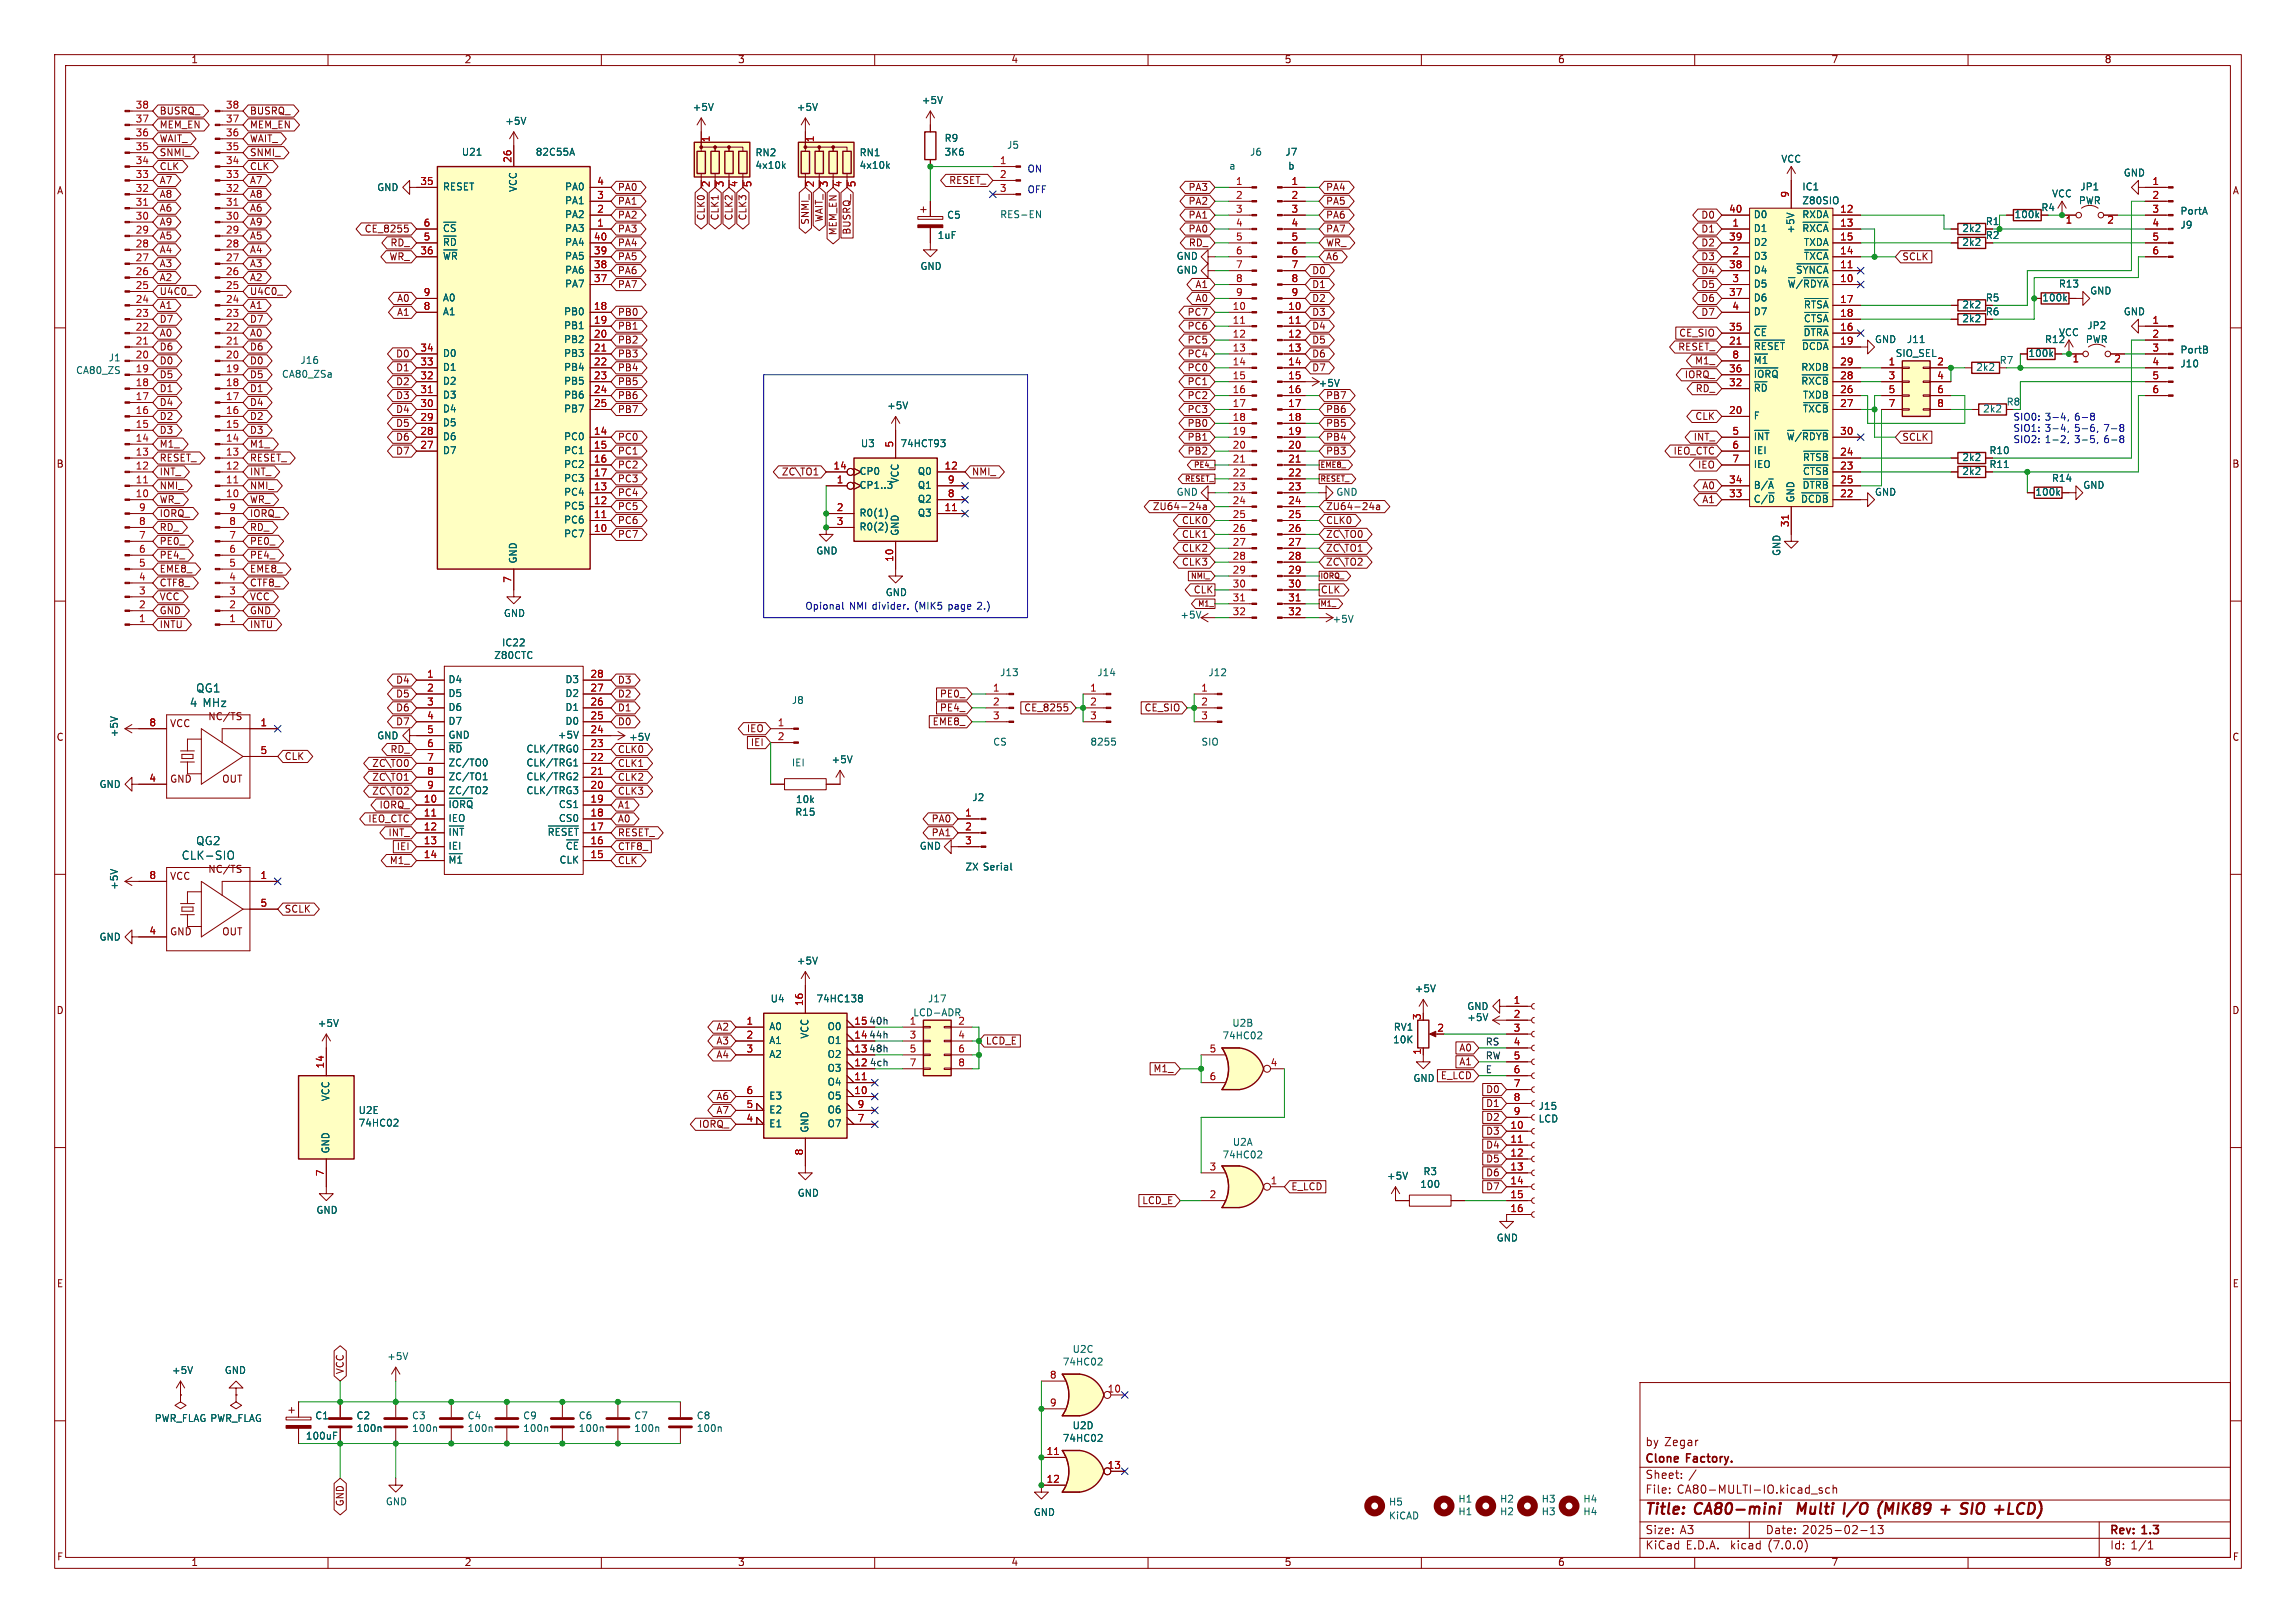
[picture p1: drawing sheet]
<svg xmlns="http://www.w3.org/2000/svg" width="420mm" height="297mm" viewBox="0 0 420 297" stroke-linecap="round" stroke-linejoin="round" font-family="sans-serif">
<defs><g id="words">
<g font-size="2.8" fill="#840000">
<text x="301" y="277.8">Title:</text>
<text x="310.1" y="277.8">CA80-mini</text>
<text x="330.1" y="277.8">Multi</text>
<text x="339.1" y="277.8">I/O</text>
<text x="346" y="277.8">(MIK89</text>
<text x="358.1" y="277.8">+</text>
<text x="362.4" y="277.8">SIO +LCD)</text>
</g>
<g font-size="2.1" fill="#006464">
<text x="34.6" y="129.7">4 MHz</text>
<text x="35.8" y="127">QG1</text>
<text x="35.8" y="155">QG2</text>
<text x="33.2" y="157.6">CLK-SIO</text>
</g>
<g font-size="2.1" fill="#840000">
<text x="301" y="268.1">Clone</text>
<text x="301" y="264.9">by Zegar</text>
<text x="308.6" y="268.1">Factory.</text>
<text x="301" y="273.6">File:</text>
<text x="301" y="270.9">Sheet:</text>
<text x="306.8" y="273.6">CA80-MULTI-IO.kicad_sch</text>
<text x="308.9" y="270.9">/</text>
<text x="301" y="281">Size:</text>
<text x="307.3" y="281">A3</text>
<text x="323" y="281">Date:</text>
<text x="329.7" y="281">2025-02-13</text>
<text x="386" y="281.2">Rev:</text>
<text x="392" y="281.2">1.3</text>
<text x="301" y="283.8">KiCad</text>
<text x="308.4" y="283.8">E.D.A.</text>
<text x="316.6" y="283.8">kicad</text>
<text x="323.6" y="283.8">(7.0.0)</text>
<text x="386" y="283.8">Id: 1/1</text>
</g>
<g font-size="1.8" fill="#840000">
<text x="35" y="11.8">1</text>
<text x="85" y="11.8">2</text>
<text x="135" y="11.8">3</text>
<text x="185" y="11.8">4</text>
<text x="235" y="11.8">5</text>
<text x="285" y="11.8">6</text>
<text x="335" y="11.8">7</text>
<text x="385" y="11.8">8</text>
<text x="29.2" y="21.2">BUSRQ_</text>
<text x="29.2" y="23.8">MEM_EN</text>
<text x="45.7" y="21.2">BUSRQ_</text>
<text x="45.7" y="23.8">MEM_EN</text>
<text x="29.2" y="26.3">WAIT_</text>
<text x="29.2" y="28.9">SNMI_</text>
<text x="45.7" y="26.3">WAIT_</text>
<text x="45.7" y="28.9">SNMI_</text>
<text x="10.4" y="35.8">A</text>
<text x="29.2" y="31.4">CLK</text>
<text x="29.2" y="33.9">A7</text>
<text x="45.7" y="31.4">CLK</text>
<text x="45.7" y="33.9">A7</text>
<text x="113" y="35.2">PA0</text>
<text x="132.7" y="34.3" transform="rotate(-90 132.7 34.3)">3</text>
<text x="151.8" y="34.3" transform="rotate(-90 151.8 34.3)">3</text>
<text x="173.5" y="33.9">RESET_</text>
<text x="217.3" y="35.2">PA3</text>
<text x="242.6" y="35.2">PA4</text>
<text x="408.4" y="35.8">A</text>
<text x="29.2" y="36.5">A8</text>
<text x="29.2" y="41.6">A9</text>
<text x="29.2" y="39">A6</text>
<text x="45.7" y="41.6">A9</text>
<text x="45.7" y="39">A6</text>
<text x="45.7" y="36.5">A8</text>
<text x="113" y="37.7">PA1</text>
<text x="113" y="40.3">PA2</text>
<text x="129.2" y="40.5" transform="rotate(-90 129.2 40.5)">CLK0</text>
<text x="131.7" y="40.5" transform="rotate(-90 131.7 40.5)">CLK1</text>
<text x="134.3" y="40.5" transform="rotate(-90 134.3 40.5)">CLK2</text>
<text x="136.8" y="40.5" transform="rotate(-90 136.8 40.5)">CLK3</text>
<text x="148.2" y="41.2" transform="rotate(-90 148.2 41.2)">SNMI_</text>
<text x="150.8" y="40.8" transform="rotate(-90 150.8 40.8)">WAIT_</text>
<text x="217.3" y="40.3">PA1</text>
<text x="217.3" y="37.7">PA2</text>
<text x="242.6" y="37.7">PA5</text>
<text x="242.6" y="40.3">PA6</text>
<text x="311.1" y="40.3">D0</text>
<text x="363.2" y="41.5">R1</text>
<text x="373.3" y="38.9">R4</text>
<text x="29.2" y="46.6">A4</text>
<text x="29.2" y="44.1">A5</text>
<text x="45.7" y="44.1">A5</text>
<text x="45.7" y="46.6">A4</text>
<text x="66.6" y="42.8">CE_8255</text>
<text x="71.1" y="47.9">WR_</text>
<text x="71.3" y="45.4">RD_</text>
<text x="113" y="47.9">PA5</text>
<text x="113" y="45.4">PA4</text>
<text x="113" y="42.8">PA3</text>
<text x="153.3" y="43.2" transform="rotate(-90 153.3 43.2)">MEM_EN</text>
<text x="155.9" y="43.1" transform="rotate(-90 155.9 43.1)">BUSRQ_</text>
<text x="217.3" y="42.8">PA0</text>
<text x="217.3" y="45.4">RD_</text>
<text x="242.6" y="45.4">WR_</text>
<text x="242.6" y="42.8">PA7</text>
<text x="242.6" y="47.9">A6</text>
<text x="311.1" y="45.4">D2</text>
<text x="311.1" y="42.8">D1</text>
<text x="311.1" y="47.9">D3</text>
<text x="348" y="47.9">SCLK</text>
<text x="363.2" y="44">R2</text>
<text x="29.2" y="49.2">A3</text>
<text x="29.2" y="51.7">A2</text>
<text x="45.7" y="49.2">A3</text>
<text x="45.7" y="51.7">A2</text>
<text x="113" y="53">PA7</text>
<text x="113" y="50.4">PA6</text>
<text x="218.6" y="53">A1</text>
<text x="240" y="53">D1</text>
<text x="240" y="50.4">D0</text>
<text x="311.1" y="50.4">D4</text>
<text x="311.1" y="53">D5</text>
<text x="29.2" y="59.3">D7</text>
<text x="29.2" y="54.3">U4C0_</text>
<text x="29.2" y="56.8">A1</text>
<text x="45.7" y="54.3">U4C0_</text>
<text x="45.7" y="56.8">A1</text>
<text x="45.7" y="59.3">D7</text>
<text x="72.5" y="55.5">A0</text>
<text x="72.5" y="58.1">A1</text>
<text x="113" y="58.1">PB0</text>
<text x="217.1" y="58.1">PC7</text>
<text x="218.6" y="55.5">A0</text>
<text x="240" y="55.5">D2</text>
<text x="240" y="58.1">D3</text>
<text x="311.1" y="58.1">D7</text>
<text x="311.1" y="55.5">D6</text>
<text x="363.2" y="55.4">R5</text>
<text x="363.2" y="58">R6</text>
<text x="29.2" y="61.9">A0</text>
<text x="29.2" y="64.4">D6</text>
<text x="45.7" y="64.4">D6</text>
<text x="45.7" y="61.9">A0</text>
<text x="72.3" y="65.7">D0</text>
<text x="113" y="65.7">PB3</text>
<text x="113" y="60.6">PB1</text>
<text x="113" y="63.1">PB2</text>
<text x="217.1" y="63.1">PC5</text>
<text x="217.1" y="60.6">PC6</text>
<text x="217.1" y="65.7">PC4</text>
<text x="240" y="65.7">D6</text>
<text x="240" y="63.1">D5</text>
<text x="240" y="60.6">D4</text>
<text x="306.8" y="64.4">RESET_</text>
<text x="307" y="61.9">CE_SIO</text>
<text x="29.2" y="69.5">D5</text>
<text x="29.2" y="67">D0</text>
<text x="45.7" y="67">D0</text>
<text x="45.7" y="69.5">D5</text>
<text x="72.3" y="70.8">D2</text>
<text x="72.3" y="68.2">D1</text>
<text x="113" y="68.2">PB4</text>
<text x="113" y="70.8">PB5</text>
<text x="217.1" y="68.2">PC0</text>
<text x="217.1" y="70.8">PC1</text>
<text x="240" y="68.2">D7</text>
<text x="308.1" y="69.5">IORQ_</text>
<text x="309.9" y="67">M1_</text>
<text x="29.2" y="74.6">D4</text>
<text x="29.2" y="72">D1</text>
<text x="29.2" y="77.1">D2</text>
<text x="45.7" y="77.1">D2</text>
<text x="45.7" y="72">D1</text>
<text x="45.7" y="74.6">D4</text>
<text x="72.3" y="73.3">D3</text>
<text x="72.3" y="75.8">D4</text>
<text x="113" y="75.8">PB7</text>
<text x="113" y="73.3">PB6</text>
<text x="217.1" y="75.8">PC3</text>
<text x="217.1" y="73.3">PC2</text>
<text x="242.6" y="73.3">PB7</text>
<text x="242.6" y="75.8">PB6</text>
<text x="310" y="77.1">CLK</text>
<text x="310.1" y="72">RD_</text>
<text x="29.2" y="82.2">M1_</text>
<text x="29.2" y="79.7">D3</text>
<text x="45.7" y="82.2">M1_</text>
<text x="45.7" y="79.7">D3</text>
<text x="72.3" y="78.4">D5</text>
<text x="72.3" y="80.9">D6</text>
<text x="72.3" y="83.5">D7</text>
<text x="113" y="80.9">PC0</text>
<text x="113" y="83.5">PC1</text>
<text x="217.1" y="78.4">PB0</text>
<text x="217.1" y="80.9">PB1</text>
<text x="217.1" y="83.5">PB2</text>
<text x="242.6" y="80.9">PB4</text>
<text x="242.6" y="83.5">PB3</text>
<text x="242.6" y="78.4">PB5</text>
<text x="306" y="83.5">IEO_CTC</text>
<text x="309.7" y="80.9">INT_</text>
<text x="348" y="80.9">SCLK</text>
<text x="10.3" y="85.8">B</text>
<text x="29.2" y="84.7">RESET_</text>
<text x="29.2" y="89.8">NMI_</text>
<text x="29.2" y="87.3">INT_</text>
<text x="45.7" y="87.3">INT_</text>
<text x="45.7" y="89.8">NMI_</text>
<text x="45.7" y="84.7">RESET_</text>
<text x="113" y="86">PC2</text>
<text x="113" y="88.5">PC3</text>
<text x="142.9" y="87.3">ZC\TO1</text>
<text x="177.8" y="87.3">NMI_</text>
<text x="310.5" y="86">IEO</text>
<text x="311.3" y="89.8">A0</text>
<text x="408.3" y="85.8">B</text>
<text x="29.2" y="92.4">WR_</text>
<text x="29.2" y="94.9">IORQ_</text>
<text x="45.7" y="92.4">WR_</text>
<text x="45.7" y="94.9">IORQ_</text>
<text x="113" y="91.1">PC4</text>
<text x="113" y="93.6">PC5</text>
<text x="210.8" y="93.6">ZU64-24a</text>
<text x="242.6" y="93.6">ZU64-24a</text>
<text x="311.3" y="92.4">A1</text>
<text x="29.2" y="100">PE0_</text>
<text x="29.2" y="97.4">RD_</text>
<text x="45.7" y="97.4">RD_</text>
<text x="45.7" y="100">PE0_</text>
<text x="113" y="96.2">PC6</text>
<text x="113" y="98.7">PC7</text>
<text x="216.1" y="98.7">CLK1</text>
<text x="216.1" y="101.2">CLK2</text>
<text x="216.1" y="96.2">CLK0</text>
<text x="242.6" y="98.7">ZC\TO0</text>
<text x="242.6" y="96.2">CLK0</text>
<text x="242.6" y="101.2">ZC\TO1</text>
<text x="29.2" y="107.6">CTF8_</text>
<text x="29.2" y="102.5">PE4_</text>
<text x="29.2" y="105.1">EME8_</text>
<text x="45.7" y="107.6">CTF8_</text>
<text x="45.7" y="105.1">EME8_</text>
<text x="45.7" y="102.5">PE4_</text>
<text x="216.1" y="103.8">CLK3</text>
<text x="242.6" y="103.8">ZC\TO2</text>
<text x="29.2" y="112.7">GND</text>
<text x="29.2" y="110.1">VCC</text>
<text x="45.7" y="110.1">VCC</text>
<text x="45.7" y="112.7">GND</text>
<text x="218.2" y="108.9">CLK</text>
<text x="241.6" y="108.9">CLK</text>
<text x="29.2" y="115.2">INTU</text>
<text x="45.7" y="115.2">INTU</text>
<text x="72.3" y="125.4">D4</text>
<text x="113" y="125.4">D3</text>
<text x="38.1" y="132">NC/TS</text>
<text x="72.3" y="130.5">D6</text>
<text x="72.3" y="127.9">D5</text>
<text x="113" y="130.5">D1</text>
<text x="113" y="127.9">D2</text>
<text x="171.8" y="127.9">PE0_</text>
<text x="171.8" y="130.5">PE4_</text>
<text x="187.2" y="130.5">CE_8255</text>
<text x="209.2" y="130.5">CE_SIO</text>
<text x="10.3" y="135.8">C</text>
<text x="31.1" y="133.3">VCC</text>
<text x="72.3" y="133">D7</text>
<text x="113" y="133">D0</text>
<text x="136.5" y="134.3">IEO</text>
<text x="137.2" y="136.8">IEI</text>
<text x="170.5" y="133">EME8_</text>
<text x="408.3" y="135.8">C</text>
<text x="31.1" y="143.4">GND</text>
<text x="40.6" y="143.4">OUT</text>
<text x="52.1" y="139.3">CLK</text>
<text x="68" y="140.6">ZC\TO0</text>
<text x="68" y="143.2">ZC\TO1</text>
<text x="71.3" y="138.1">RD_</text>
<text x="113" y="143.2">CLK2</text>
<text x="113" y="140.6">CLK1</text>
<text x="113" y="138.1">CLK0</text>
<text x="68" y="145.7">ZC\TO2</text>
<text x="69.3" y="148.2">IORQ_</text>
<text x="113" y="145.7">CLK3</text>
<text x="113" y="148.2">A1</text>
<text x="67.2" y="150.8">IEO_CTC</text>
<text x="70.9" y="153.3">INT_</text>
<text x="72.4" y="155.9">IEI</text>
<text x="113" y="153.3">RESET_</text>
<text x="113" y="150.8">A0</text>
<text x="113" y="155.9">CTF8_</text>
<text x="170.3" y="153.3">PA1</text>
<text x="170.3" y="150.8">PA0</text>
<text x="31.1" y="161.2">VCC</text>
<text x="38.1" y="159.9">NC/TS</text>
<text x="71.2" y="158.4">M1_</text>
<text x="113" y="158.4">CLK</text>
<text x="52.1" y="167.3">SCLK</text>
<text x="31.1" y="171.4">GND</text>
<text x="40.6" y="171.4">OUT</text>
<text x="10.3" y="185.8">D</text>
<text x="408.3" y="185.8">D</text>
<text x="130.9" y="191.4">A3</text>
<text x="130.9" y="188.9">A2</text>
<text x="180.3" y="191.4">LCD_E</text>
<text x="130.9" y="194">A4</text>
<text x="210.9" y="196.5">M1_</text>
<text x="263.4" y="197.8">E_LCD</text>
<text x="266.8" y="195.2">A1</text>
<text x="266.8" y="192.7">A0</text>
<text x="130.9" y="201.6">A6</text>
<text x="271.7" y="202.8">D1</text>
<text x="271.7" y="200.3">D0</text>
<text x="127.7" y="206.7">IORQ_</text>
<text x="130.9" y="204.1">A7</text>
<text x="271.7" y="205.4">D2</text>
<text x="271.7" y="207.9">D3</text>
<text x="271.7" y="215.5">D6</text>
<text x="271.7" y="213">D5</text>
<text x="271.7" y="210.5">D4</text>
<text x="208.8" y="220.6">LCD_E</text>
<text x="236.2" y="218.1">E_LCD</text>
<text x="271.7" y="218.1">D7</text>
<text x="10.4" y="235.8">E</text>
<text x="408.3" y="235.8">E</text>
<text x="63.1" y="251.5" transform="rotate(-90 63.1 251.5)">VCC</text>
<text x="63.1" y="275.8" transform="rotate(-90 63.1 275.8)">GND</text>
<text x="10.4" y="285.8">F</text>
<text x="35" y="286.8">1</text>
<text x="85" y="286.8">2</text>
<text x="135" y="286.8">3</text>
<text x="185" y="286.8">4</text>
<text x="235" y="286.8">5</text>
<text x="285" y="286.8">6</text>
<text x="335" y="286.8">7</text>
<text x="385" y="286.8">8</text>
<text x="408.4" y="285.8">F</text>
</g>
<g font-size="1.8" fill="#a90000">
<text x="24.8" y="22.6">37</text>
<text x="24.8" y="20.1">38</text>
<text x="41.3" y="22.6">37</text>
<text x="41.3" y="20.1">38</text>
<text x="24.8" y="27.7">35</text>
<text x="24.8" y="25.1">36</text>
<text x="41.3" y="27.7">35</text>
<text x="41.3" y="25.1">36</text>
<text x="93.7" y="29.8" transform="rotate(-90 93.7 29.8)">26</text>
<text x="130.2" y="26.1" transform="rotate(-90 130.2 26.1)">1</text>
<text x="149.2" y="26.1" transform="rotate(-90 149.2 26.1)">1</text>
<text x="24.8" y="35.3">32</text>
<text x="24.8" y="32.8">33</text>
<text x="24.8" y="30.2">34</text>
<text x="41.3" y="35.3">32</text>
<text x="41.3" y="32.8">33</text>
<text x="41.3" y="30.2">34</text>
<text x="76.8" y="34">35</text>
<text x="109.2" y="34">4</text>
<text x="130.2" y="34.3" transform="rotate(-90 130.2 34.3)">2</text>
<text x="135.3" y="34.3" transform="rotate(-90 135.3 34.3)">4</text>
<text x="137.8" y="34.3" transform="rotate(-90 137.8 34.3)">5</text>
<text x="149.2" y="34.3" transform="rotate(-90 149.2 34.3)">2</text>
<text x="154.3" y="34.3" transform="rotate(-90 154.3 34.3)">4</text>
<text x="156.8" y="34.3" transform="rotate(-90 156.8 34.3)">5</text>
<text x="182.8" y="30.2">1</text>
<text x="182.8" y="32.8">2</text>
<text x="182.8" y="35.3">3</text>
<text x="226" y="34">1</text>
<text x="236.2" y="34">1</text>
<text x="393.7" y="34">1</text>
<text x="24.8" y="40.4">30</text>
<text x="24.8" y="37.8">31</text>
<text x="41.3" y="40.4">30</text>
<text x="41.3" y="37.8">31</text>
<text x="77.4" y="41.7">6</text>
<text x="109.2" y="41.7">1</text>
<text x="109.2" y="39.1">2</text>
<text x="109.2" y="36.6">3</text>
<text x="226" y="36.6">2</text>
<text x="226" y="39.1">3</text>
<text x="226" y="41.7">4</text>
<text x="236.2" y="36.6">2</text>
<text x="236.2" y="39.1">3</text>
<text x="236.2" y="41.7">4</text>
<text x="316.2" y="39.1">40</text>
<text x="316.8" y="41.7">1</text>
<text x="327.4" y="36.2" transform="rotate(-90 327.4 36.2)">9</text>
<text x="336.5" y="39.1">12</text>
<text x="336.5" y="41.7">13</text>
<text x="377.8" y="41.3">1</text>
<text x="385.4" y="41.3">2</text>
<text x="393.7" y="36.6">2</text>
<text x="393.7" y="39.1">3</text>
<text x="393.7" y="41.7">4</text>
<text x="24.8" y="45.5">28</text>
<text x="24.8" y="42.9">29</text>
<text x="41.3" y="45.5">28</text>
<text x="41.3" y="42.9">29</text>
<text x="76.8" y="46.7">36</text>
<text x="77.4" y="44.2">5</text>
<text x="108.6" y="46.7">39</text>
<text x="108.6" y="44.2">40</text>
<text x="226" y="44.2">5</text>
<text x="226" y="46.7">6</text>
<text x="236.2" y="44.2">5</text>
<text x="236.2" y="46.7">6</text>
<text x="316.2" y="44.2">39</text>
<text x="316.8" y="46.7">2</text>
<text x="336.5" y="46.7">14</text>
<text x="336.5" y="44.2">15</text>
<text x="393.7" y="44.2">5</text>
<text x="393.7" y="46.7">6</text>
<text x="24.8" y="53.1">25</text>
<text x="24.8" y="50.5">26</text>
<text x="24.8" y="48">27</text>
<text x="41.3" y="53.1">25</text>
<text x="41.3" y="50.5">26</text>
<text x="41.3" y="48">27</text>
<text x="108.6" y="51.8">37</text>
<text x="108.6" y="49.3">38</text>
<text x="226" y="49.3">7</text>
<text x="226" y="51.8">8</text>
<text x="236.2" y="49.3">7</text>
<text x="236.2" y="51.8">8</text>
<text x="316.2" y="49.3">38</text>
<text x="316.8" y="51.8">3</text>
<text x="336.5" y="51.8">10</text>
<text x="336.5" y="49.3">11</text>
<text x="24.8" y="58.2">23</text>
<text x="24.8" y="55.6">24</text>
<text x="41.3" y="58.2">23</text>
<text x="41.3" y="55.6">24</text>
<text x="77.4" y="56.9">8</text>
<text x="77.4" y="54.4">9</text>
<text x="108.6" y="56.9">18</text>
<text x="108.6" y="59.4">19</text>
<text x="225.4" y="56.9">10</text>
<text x="225.4" y="59.4">11</text>
<text x="226" y="54.4">9</text>
<text x="235.6" y="56.9">10</text>
<text x="235.6" y="59.4">11</text>
<text x="236.2" y="54.4">9</text>
<text x="316.2" y="54.4">37</text>
<text x="316.8" y="56.9">4</text>
<text x="336.5" y="55.6">17</text>
<text x="336.5" y="58.2">18</text>
<text x="393.7" y="59.4">1</text>
<text x="24.8" y="65.8">20</text>
<text x="24.8" y="63.2">21</text>
<text x="24.8" y="60.7">22</text>
<text x="41.3" y="65.8">20</text>
<text x="41.3" y="63.2">21</text>
<text x="41.3" y="60.7">22</text>
<text x="76.8" y="64.5">34</text>
<text x="108.6" y="62">20</text>
<text x="108.6" y="64.5">21</text>
<text x="225.4" y="62">12</text>
<text x="225.4" y="64.5">13</text>
<text x="235.6" y="62">12</text>
<text x="235.6" y="64.5">13</text>
<text x="316.2" y="63.2">21</text>
<text x="316.2" y="60.7">35</text>
<text x="316.8" y="65.8">8</text>
<text x="336.5" y="60.7">16</text>
<text x="336.5" y="63.2">19</text>
<text x="393.7" y="62">2</text>
<text x="393.7" y="64.5">3</text>
<text x="24.8" y="70.9">18</text>
<text x="24.8" y="68.3">19</text>
<text x="41.3" y="70.9">18</text>
<text x="41.3" y="68.3">19</text>
<text x="76.8" y="69.6">32</text>
<text x="76.8" y="67.1">33</text>
<text x="108.6" y="67.1">22</text>
<text x="108.6" y="69.6">23</text>
<text x="225.4" y="67.1">14</text>
<text x="225.4" y="69.6">15</text>
<text x="235.6" y="67.1">14</text>
<text x="235.6" y="69.6">15</text>
<text x="316.2" y="70.9">32</text>
<text x="316.2" y="68.3">36</text>
<text x="336.5" y="69.6">28</text>
<text x="336.5" y="67.1">29</text>
<text x="345.4" y="67.1">1</text>
<text x="345.4" y="69.6">3</text>
<text x="354.3" y="67.1">2</text>
<text x="354.3" y="69.6">4</text>
<text x="379.1" y="66.7">1</text>
<text x="386.7" y="66.7">2</text>
<text x="393.7" y="67.1">4</text>
<text x="393.7" y="69.6">5</text>
<text x="24.8" y="75.9">16</text>
<text x="24.8" y="73.4">17</text>
<text x="41.3" y="75.9">16</text>
<text x="41.3" y="73.4">17</text>
<text x="76.8" y="77.2">29</text>
<text x="76.8" y="74.7">30</text>
<text x="76.8" y="72.1">31</text>
<text x="108.6" y="72.1">24</text>
<text x="108.6" y="74.7">25</text>
<text x="225.4" y="72.1">16</text>
<text x="225.4" y="74.7">17</text>
<text x="225.4" y="77.2">18</text>
<text x="235.6" y="72.1">16</text>
<text x="235.6" y="74.7">17</text>
<text x="235.6" y="77.2">18</text>
<text x="316.2" y="75.9">20</text>
<text x="336.5" y="72.1">26</text>
<text x="336.5" y="74.7">27</text>
<text x="345.4" y="72.1">5</text>
<text x="345.4" y="74.7">7</text>
<text x="354.3" y="72.1">6</text>
<text x="354.3" y="74.7">8</text>
<text x="393.7" y="72.1">6</text>
<text x="24.8" y="83.6">13</text>
<text x="24.8" y="81">14</text>
<text x="24.8" y="78.5">15</text>
<text x="41.3" y="83.6">13</text>
<text x="41.3" y="81">14</text>
<text x="41.3" y="78.5">15</text>
<text x="76.8" y="82.3">27</text>
<text x="76.8" y="79.8">28</text>
<text x="108.6" y="79.8">14</text>
<text x="108.6" y="82.3">15</text>
<text x="163.6" y="81.9" transform="rotate(-90 163.6 81.9)">5</text>
<text x="225.4" y="79.8">19</text>
<text x="225.4" y="82.3">20</text>
<text x="235.6" y="79.8">19</text>
<text x="235.6" y="82.3">20</text>
<text x="316.8" y="79.8">5</text>
<text x="316.8" y="82.3">6</text>
<text x="336.5" y="83.6">24</text>
<text x="336.5" y="79.8">30</text>
<text x="24.8" y="88.6">11</text>
<text x="24.8" y="86.1">12</text>
<text x="41.3" y="88.6">11</text>
<text x="41.3" y="86.1">12</text>
<text x="108.6" y="89.9">13</text>
<text x="108.6" y="84.8">16</text>
<text x="108.6" y="87.4">17</text>
<text x="152.4" y="86.1">14</text>
<text x="153" y="88.6">1</text>
<text x="172.7" y="86.1">12</text>
<text x="173.3" y="88.6">9</text>
<text x="225.4" y="84.8">21</text>
<text x="225.4" y="87.4">22</text>
<text x="225.4" y="89.9">23</text>
<text x="235.6" y="84.8">21</text>
<text x="235.6" y="87.4">22</text>
<text x="235.6" y="89.9">23</text>
<text x="316.2" y="88.6">34</text>
<text x="316.8" y="84.8">7</text>
<text x="336.5" y="86.1">23</text>
<text x="336.5" y="88.6">25</text>
<text x="24.8" y="91.2">10</text>
<text x="25.4" y="93.7">9</text>
<text x="41.3" y="91.2">10</text>
<text x="41.9" y="93.7">9</text>
<text x="108.6" y="95">11</text>
<text x="108.6" y="92.5">12</text>
<text x="153" y="93.7">2</text>
<text x="172.7" y="93.7">11</text>
<text x="173.3" y="91.2">8</text>
<text x="225.4" y="92.5">24</text>
<text x="225.4" y="95">25</text>
<text x="235.6" y="92.5">24</text>
<text x="235.6" y="95">25</text>
<text x="316.2" y="91.2">33</text>
<text x="336.5" y="91.2">22</text>
<text x="25.4" y="101.3">6</text>
<text x="25.4" y="98.8">7</text>
<text x="25.4" y="96.3">8</text>
<text x="41.9" y="101.3">6</text>
<text x="41.9" y="98.8">7</text>
<text x="41.9" y="96.3">8</text>
<text x="108.6" y="97.5">10</text>
<text x="153" y="96.3">3</text>
<text x="225.4" y="97.5">26</text>
<text x="225.4" y="100.1">27</text>
<text x="235.6" y="97.5">26</text>
<text x="235.6" y="100.1">27</text>
<text x="327.4" y="96.5" transform="rotate(-90 327.4 96.5)">31</text>
<text x="25.4" y="106.4">4</text>
<text x="25.4" y="103.9">5</text>
<text x="41.9" y="106.4">4</text>
<text x="41.9" y="103.9">5</text>
<text x="93.7" y="106.7" transform="rotate(-90 93.7 106.7)">7</text>
<text x="163.6" y="102.9" transform="rotate(-90 163.6 102.9)">10</text>
<text x="225.4" y="102.6">28</text>
<text x="225.4" y="105.2">29</text>
<text x="225.4" y="107.7">30</text>
<text x="235.6" y="102.6">28</text>
<text x="235.6" y="105.2">29</text>
<text x="235.6" y="107.7">30</text>
<text x="25.4" y="111.5">2</text>
<text x="25.4" y="109">3</text>
<text x="41.9" y="111.5">2</text>
<text x="41.9" y="109">3</text>
<text x="225.4" y="110.2">31</text>
<text x="225.4" y="112.8">32</text>
<text x="235.6" y="110.2">31</text>
<text x="235.6" y="112.8">32</text>
<text x="25.4" y="114">1</text>
<text x="41.9" y="114">1</text>
<text x="78.1" y="124.2">1</text>
<text x="107.9" y="124.2">28</text>
<text x="78.1" y="126.7">2</text>
<text x="78.1" y="129.3">3</text>
<text x="78.1" y="131.8">4</text>
<text x="107.9" y="131.8">25</text>
<text x="107.9" y="129.3">26</text>
<text x="107.9" y="126.7">27</text>
<text x="181.6" y="126.7">1</text>
<text x="181.6" y="129.3">2</text>
<text x="181.6" y="131.8">3</text>
<text x="199.4" y="126.7">1</text>
<text x="199.4" y="129.3">2</text>
<text x="199.4" y="131.8">3</text>
<text x="219.7" y="126.7">1</text>
<text x="219.7" y="129.3">2</text>
<text x="219.7" y="131.8">3</text>
<text x="27.3" y="133.1">8</text>
<text x="47.6" y="133.1">1</text>
<text x="78.1" y="134.4">5</text>
<text x="78.1" y="136.9">6</text>
<text x="107.9" y="136.9">23</text>
<text x="107.9" y="134.4">24</text>
<text x="142.2" y="133.1">1</text>
<text x="142.2" y="135.6">2</text>
<text x="27.3" y="143.3">4</text>
<text x="47.6" y="138.2">5</text>
<text x="78.1" y="139.4">7</text>
<text x="78.1" y="142">8</text>
<text x="107.9" y="142">21</text>
<text x="107.9" y="139.4">22</text>
<text x="77.5" y="147.1">10</text>
<text x="77.5" y="149.6">11</text>
<text x="78.1" y="144.5">9</text>
<text x="107.9" y="149.6">18</text>
<text x="107.9" y="147.1">19</text>
<text x="107.9" y="144.5">20</text>
<text x="176.5" y="149.6">1</text>
<text x="77.5" y="152.1">12</text>
<text x="77.5" y="154.7">13</text>
<text x="107.9" y="154.7">16</text>
<text x="107.9" y="152.1">17</text>
<text x="176.5" y="152.1">2</text>
<text x="176.5" y="154.7">3</text>
<text x="27.3" y="161">8</text>
<text x="47.6" y="161">1</text>
<text x="77.5" y="157.2">14</text>
<text x="107.9" y="157.2">15</text>
<text x="47.6" y="166.1">5</text>
<text x="27.3" y="171.2">4</text>
<text x="147.1" y="184.2" transform="rotate(-90 147.1 184.2)">16</text>
<text x="276.8" y="183.9">1</text>
<text x="136.5" y="187.7">1</text>
<text x="136.5" y="190.2">2</text>
<text x="156.2" y="190.2">14</text>
<text x="156.2" y="187.7">15</text>
<text x="166.3" y="187.7">1</text>
<text x="166.3" y="190.2">3</text>
<text x="175.2" y="187.7">2</text>
<text x="175.2" y="190.2">4</text>
<text x="260.1" y="186.7" transform="rotate(-90 260.1 186.7)">3</text>
<text x="262.9" y="189">2</text>
<text x="276.8" y="186.4">2</text>
<text x="276.8" y="189">3</text>
<text x="276.8" y="191.5">4</text>
<text x="59.4" y="195.6" transform="rotate(-90 59.4 195.6)">14</text>
<text x="136.5" y="192.8">3</text>
<text x="156.2" y="197.9">11</text>
<text x="156.2" y="195.3">12</text>
<text x="156.2" y="192.8">13</text>
<text x="166.3" y="192.8">5</text>
<text x="166.3" y="195.3">7</text>
<text x="175.2" y="192.8">6</text>
<text x="175.2" y="195.3">8</text>
<text x="221.2" y="192.8">5</text>
<text x="221.2" y="197.9">6</text>
<text x="232.4" y="195.3">4</text>
<text x="260.1" y="193.1" transform="rotate(-90 260.1 193.1)">1</text>
<text x="276.8" y="194.1">5</text>
<text x="276.8" y="196.6">6</text>
<text x="136.5" y="202.9">5</text>
<text x="136.5" y="200.4">6</text>
<text x="156.2" y="200.4">10</text>
<text x="156.8" y="202.9">9</text>
<text x="276.8" y="199.1">7</text>
<text x="276.8" y="201.7">8</text>
<text x="136.5" y="205.5">4</text>
<text x="156.8" y="205.5">7</text>
<text x="276.2" y="206.8">10</text>
<text x="276.2" y="209.3">11</text>
<text x="276.8" y="204.2">9</text>
<text x="59.4" y="215.3" transform="rotate(-90 59.4 215.3)">7</text>
<text x="147.1" y="211.5" transform="rotate(-90 147.1 211.5)">8</text>
<text x="221.2" y="214.4">3</text>
<text x="276.2" y="211.8">12</text>
<text x="276.2" y="214.4">13</text>
<text x="221.2" y="219.5">2</text>
<text x="232.4" y="216.9">1</text>
<text x="276.2" y="216.9">14</text>
<text x="276.2" y="219.5">15</text>
<text x="276.2" y="222">16</text>
<text x="192" y="252.5">8</text>
<text x="192" y="257.6">9</text>
<text x="202.6" y="255">10</text>
<text x="191.4" y="266.4">11</text>
<text x="202.6" y="269">13</text>
<text x="191.4" y="271.5">12</text>
</g>
<g font-size="1.8" fill="#006464">
<text x="92.4" y="23.1">+5V</text>
<text x="126.7" y="20.6">+5V</text>
<text x="145.7" y="20.6">+5V</text>
<text x="168.6" y="19.3">+5V</text>
<text x="84.4" y="28.8">U21</text>
<text x="97.9" y="28.8">82C55A</text>
<text x="138.1" y="28.9">RN2</text>
<text x="157.2" y="28.9">RN1</text>
<text x="172.7" y="26.2">R9</text>
<text x="172.7" y="28.8">3K6</text>
<text x="184.2" y="27.5">J5</text>
<text x="228.6" y="28.8">J6</text>
<text x="235.1" y="28.8">J7</text>
<text x="68.9" y="35.2">GND</text>
<text x="81" y="35.1">RESET</text>
<text x="94.8" y="35.3" transform="rotate(-90 94.8 35.3)">VCC</text>
<text x="103.2" y="35.1">PA0</text>
<text x="138.1" y="31.2">4x10k</text>
<text x="157.2" y="31.2">4x10k</text>
<text x="224.8" y="31.3">a</text>
<text x="235.6" y="31.3">b</text>
<text x="325.8" y="30">VCC</text>
<text x="329.6" y="35.1">IC1</text>
<text x="380.5" y="35.1">JP1</text>
<text x="388.4" y="32.6">GND</text>
<text x="103.2" y="40.2">PA2</text>
<text x="103.2" y="37.7">PA1</text>
<text x="173.2" y="40.3">C5</text>
<text x="182.9" y="40.2">RES-EN</text>
<text x="320.8" y="40.2">D0</text>
<text x="329.6" y="40.2">RXDA</text>
<text x="329.6" y="37.7">Z80SIO</text>
<text x="368.4" y="40.2">100k</text>
<text x="375.3" y="36.4">VCC</text>
<text x="380.2" y="37.7">PWR</text>
<text x="398.8" y="39.6">PortA</text>
<text x="81" y="45.9">~{RD}</text>
<text x="81" y="43.3">~{CS}</text>
<text x="103.2" y="42.7">PA3</text>
<text x="103.2" y="47.8">PA5</text>
<text x="103.2" y="45.3">PA4</text>
<text x="171.5" y="44">1uF</text>
<text x="215.2" y="47.8">GND</text>
<text x="320.8" y="42.7">D1</text>
<text x="320.8" y="47.8">D3</text>
<text x="320.8" y="45.3">D2</text>
<text x="328.5" y="42.9" transform="rotate(-90 328.5 42.9)">+5V</text>
<text x="329.6" y="43.3">~{RXCA}</text>
<text x="329.9" y="45.3">TXDA</text>
<text x="358.9" y="45.3">2k2</text>
<text x="358.9" y="42.7">2k2</text>
<text x="398.8" y="42.1">J9</text>
<text x="81" y="48.4">~{WR}</text>
<text x="103.2" y="52.9">PA7</text>
<text x="103.2" y="50.4">PA6</text>
<text x="168.3" y="49.7">GND</text>
<text x="215.2" y="50.4">GND</text>
<text x="320.8" y="52.9">D5</text>
<text x="320.8" y="50.4">D4</text>
<text x="326.9" y="53.5">~{W}/~{RDYA}</text>
<text x="328.4" y="51">~{SYNCA}</text>
<text x="329.9" y="48.4">~{TXCA}</text>
<text x="376.6" y="52.9">R13</text>
<text x="81" y="58">A1</text>
<text x="81" y="55.4">A0</text>
<text x="103.1" y="58">PB0</text>
<text x="320.8" y="55.4">D6</text>
<text x="320.8" y="58">D7</text>
<text x="329.9" y="57.3">~{RTSA}</text>
<text x="329.9" y="59.9">~{CTSA}</text>
<text x="358.9" y="56.7">2k2</text>
<text x="358.9" y="59.2">2k2</text>
<text x="373.5" y="55.4">100k</text>
<text x="382.3" y="54.2">GND</text>
<text x="388.4" y="58">GND</text>
<text x="81" y="65.6">D0</text>
<text x="103.1" y="60.5">PB1</text>
<text x="103.1" y="63.1">PB2</text>
<text x="103.1" y="65.6">PB3</text>
<text x="320.8" y="64.9">~{RESET} ~{DCDA}</text>
<text x="320.8" y="62.4">~{CE}</text>
<text x="329.8" y="62.4">~{DTRA}</text>
<text x="342.9" y="63.1">GND</text>
<text x="346.7" y="65.6">SIO_SEL</text>
<text x="348.8" y="63.1">J11</text>
<text x="371" y="65.6">100k</text>
<text x="374" y="63.1">R12</text>
<text x="376.6" y="61.8">VCC</text>
<text x="381.5" y="63.1">PWR</text>
<text x="381.8" y="60.5">JP2</text>
<text x="398.8" y="65">PortB</text>
<text x="13.8" y="68.7">CA80_ZS</text>
<text x="19.8" y="66.4">J1</text>
<text x="51.5" y="69.4">CA80_ZSa</text>
<text x="54.9" y="66.9">J16</text>
<text x="81" y="70.7">D2</text>
<text x="81" y="68.1">D1</text>
<text x="103.1" y="68.1">PB4</text>
<text x="103.1" y="70.7">PB5</text>
<text x="241.2" y="71.1">+5V</text>
<text x="320.8" y="70">~{IORQ}</text>
<text x="320.8" y="67.5">~{M1}</text>
<text x="329.4" y="71.3">~{RXCB}</text>
<text x="329.4" y="68.1">RXDB</text>
<text x="361.4" y="68.1">2k2</text>
<text x="365.7" y="66.9">R7</text>
<text x="398.8" y="67.5">J10</text>
<text x="81" y="75.8">D4</text>
<text x="81" y="73.2">D3</text>
<text x="103.1" y="73.2">PB6</text>
<text x="103.1" y="75.8">PB7</text>
<text x="162.2" y="75.2">+5V</text>
<text x="320.8" y="77">F</text>
<text x="320.8" y="72.6">~{RD}</text>
<text x="329.7" y="73.2">TXDB</text>
<text x="329.7" y="76.4">~{TXCB}</text>
<text x="362.7" y="75.8">2k2</text>
<text x="81" y="83.4">D7</text>
<text x="81" y="80.8">D6</text>
<text x="81" y="78.3">D5</text>
<text x="103.1" y="80.8">PC0</text>
<text x="103.1" y="83.4">PC1</text>
<text x="157.4" y="82.1">U3</text>
<text x="164.6" y="82.1">74HCT93</text>
<text x="320.8" y="81.4">~{INT} ~{W}/~{RDYB}</text>
<text x="320.8" y="83.4">IEI</text>
<text x="363.9" y="83.4">R10</text>
<text x="103.1" y="85.9">PC2</text>
<text x="103.1" y="88.5">PC3</text>
<text x="157.2" y="89.7">CP1..3</text>
<text x="157.2" y="87.2">CP0</text>
<text x="164.7" y="88.6" transform="rotate(-90 164.7 88.6)">VCC</text>
<text x="167.8" y="87.2">Q0</text>
<text x="167.8" y="89.7">Q1</text>
<text x="320.8" y="85.9">IEO</text>
<text x="329.7" y="87.8">~{CTSB}</text>
<text x="329.7" y="85.3">~{RTSB}</text>
<text x="358.9" y="84.6">2k2</text>
<text x="358.9" y="87.2">2k2</text>
<text x="363.9" y="85.9">R11</text>
<text x="375.3" y="88.5">R14</text>
<text x="381" y="89.7">GND</text>
<text x="103.1" y="93.5">PC5</text>
<text x="103.1" y="91">PC4</text>
<text x="157.2" y="94.8">R0(1)</text>
<text x="167.8" y="94.8">Q3</text>
<text x="167.8" y="92.3">Q2</text>
<text x="215.2" y="91">GND</text>
<text x="244.4" y="91">GND</text>
<text x="320.8" y="92.9">C/~{D}</text>
<text x="320.8" y="90.3">B/~{A}</text>
<text x="328.5" y="91.9" transform="rotate(-90 328.5 91.9)">GND</text>
<text x="329.3" y="92.9">~{DCDB}</text>
<text x="329.6" y="90.3">~{DTRB}</text>
<text x="342.9" y="91">GND</text>
<text x="372.3" y="91">100k</text>
<text x="103.1" y="98.6">PC7</text>
<text x="103.1" y="96.1">PC6</text>
<text x="149.3" y="101.7">GND</text>
<text x="157.2" y="97.3">R0(2)</text>
<text x="164.7" y="98" transform="rotate(-90 164.7 98)">GND</text>
<text x="325.9" y="101.8" transform="rotate(-90 325.9 101.8)">GND</text>
<text x="94.8" y="103.1" transform="rotate(-90 94.8 103.1)">GND</text>
<text x="92.1" y="113.2">GND</text>
<text x="162" y="109.4">GND</text>
<text x="215.9" y="113.5">+5V</text>
<text x="91.8" y="118.6">IC22</text>
<text x="243.7" y="114.2">+5V</text>
<text x="82" y="125.3">D4</text>
<text x="90.3" y="120.9">Z80CTC</text>
<text x="103.3" y="125.3">D3</text>
<text x="182.9" y="124">J13</text>
<text x="200.7" y="124">J14</text>
<text x="221" y="124">J12</text>
<text x="82" y="127.8">D5</text>
<text x="82" y="130.4">D6</text>
<text x="103.3" y="130.4">D1</text>
<text x="103.3" y="127.8">D2</text>
<text x="144.8" y="129.1">J8</text>
<text x="21.8" y="135" transform="rotate(-90 21.8 135)">+5V</text>
<text x="68.9" y="135.6">GND</text>
<text x="82" y="132.9">D7</text>
<text x="82" y="135.4">GND</text>
<text x="96.2" y="138">CLK/TRG0</text>
<text x="101.9" y="135.4">+5V</text>
<text x="103.3" y="132.9">D0</text>
<text x="115" y="135.8">+5V</text>
<text x="181.6" y="136.7">CS</text>
<text x="199.4" y="136.7">8255</text>
<text x="219.7" y="136.7">SIO</text>
<text x="82" y="138.6">~{RD}</text>
<text x="82" y="140.5">ZC/TO0</text>
<text x="82" y="143.1">ZC/TO1</text>
<text x="96.2" y="143.1">CLK/TRG2</text>
<text x="96.2" y="140.5">CLK/TRG1</text>
<text x="144.8" y="140.5">IEI</text>
<text x="152.1" y="139.9">+5V</text>
<text x="18.1" y="144.5">GND</text>
<text x="82" y="148.8">~{IORQ}</text>
<text x="82" y="145.6">ZC/TO2</text>
<text x="96.2" y="145.6">CLK/TRG3</text>
<text x="102.1" y="148.1">CS1</text>
<text x="145.4" y="149.5">R15</text>
<text x="145.5" y="147.2">10k</text>
<text x="177.8" y="146.9">J2</text>
<text x="82" y="150.7">IEO</text>
<text x="82" y="155.8">IEI</text>
<text x="100" y="153.8">~{RESET}</text>
<text x="102.1" y="150.7">CS0</text>
<text x="168.2" y="155.8">GND</text>
<text x="102.2" y="158.3">CLK</text>
<text x="103.4" y="156.4">~{CE}</text>
<text x="176.5" y="159.6">ZX Serial</text>
<text x="21.8" y="162.9" transform="rotate(-90 21.8 162.9)">+5V</text>
<text x="18.1" y="172.4">GND</text>
<text x="145.7" y="176.8">+5V</text>
<text x="140.9" y="183.7">U4</text>
<text x="149.3" y="183.7">74HC138</text>
<text x="169.7" y="183.7">J17</text>
<text x="258.7" y="181.9">+5V</text>
<text x="268.3" y="185.1">GND</text>
<text x="58.1" y="188.2">+5V</text>
<text x="140.7" y="188.8">A0</text>
<text x="140.7" y="191.3">A1</text>
<text x="148.1" y="190.2" transform="rotate(-90 148.1 190.2)">VCC</text>
<text x="151.3" y="191.3">O1</text>
<text x="151.3" y="188.8">O0</text>
<text x="167" y="186.2">LCD-ADR</text>
<text x="223.5" y="190.5">74HC02</text>
<text x="225.4" y="188.2">U2B</text>
<text x="254.8" y="191.2">10K</text>
<text x="254.9" y="188.9">RV1</text>
<text x="268.3" y="187.1">+5V</text>
<text x="140.7" y="193.9">A2</text>
<text x="151.3" y="196.4">O3</text>
<text x="151.3" y="193.9">O2</text>
<text x="60.5" y="201.6" transform="rotate(-90 60.5 201.6)">VCC</text>
<text x="140.7" y="201.5">E3</text>
<text x="151.3" y="201.5">O5</text>
<text x="151.3" y="198.9">O4</text>
<text x="258.5" y="198.3">GND</text>
<text x="281.4" y="203.4">J15</text>
<text x="65.5" y="204.1">U2E</text>
<text x="65.5" y="206.4">74HC02</text>
<text x="140.7" y="206.6">E1</text>
<text x="140.7" y="204">E2</text>
<text x="148.1" y="207.3" transform="rotate(-90 148.1 207.3)">GND</text>
<text x="151.3" y="206.6">O7</text>
<text x="151.3" y="204">O6</text>
<text x="225.5" y="209.9">U2A</text>
<text x="281.4" y="205.7">LCD</text>
<text x="60.5" y="211.1" transform="rotate(-90 60.5 211.1)">GND</text>
<text x="223.5" y="212.3">74HC02</text>
<text x="260.3" y="215.3">R3</text>
<text x="145.9" y="219.3">GND</text>
<text x="253.7" y="216.1">+5V</text>
<text x="259.7" y="217.6">100</text>
<text x="57.8" y="222.4">GND</text>
<text x="273.7" y="227.5">GND</text>
<text x="31.4" y="251.7">+5V</text>
<text x="41.1" y="251.7">GND</text>
<text x="70.8" y="249.2">+5V</text>
<text x="194.3" y="250.2">74HC02</text>
<text x="196.2" y="247.8">U2C</text>
<text x="28.2" y="260.5">PWR_FLAG PWR_FLAG</text>
<text x="55.9" y="263.7">100uF</text>
<text x="57.6" y="260">C1</text>
<text x="65.2" y="260">C2</text>
<text x="65.2" y="262.3">100n</text>
<text x="75.3" y="260">C3</text>
<text x="75.3" y="262.3">100n</text>
<text x="85.5" y="260">C4</text>
<text x="85.5" y="262.3">100n</text>
<text x="95.6" y="260">C9</text>
<text x="95.6" y="262.3">100n</text>
<text x="105.8" y="260">C6</text>
<text x="105.8" y="262.3">100n</text>
<text x="116" y="260">C7</text>
<text x="116" y="262.3">100n</text>
<text x="127.4" y="260">C8</text>
<text x="127.4" y="262.3">100n</text>
<text x="196.2" y="261.8">U2D</text>
<text x="194.3" y="264.1">74HC02</text>
<text x="70.5" y="275.7">GND</text>
<text x="254" y="275.8">H5</text>
<text x="266.7" y="275.2">H1</text>
<text x="274.3" y="275.2">H2</text>
<text x="281.9" y="275.2">H3</text>
<text x="289.6" y="275.2">H4</text>
<text x="189" y="277.7">GND</text>
<text x="254" y="278.3">KiCAD</text>
<text x="266.7" y="277.6">H1</text>
<text x="274.3" y="277.6">H2</text>
<text x="281.9" y="277.6">H3</text>
<text x="289.6" y="277.6">H4</text>
</g>
<g font-size="1.8" fill="#0000c2">
<text x="188" y="35.6">OFF</text>
<text x="188" y="31.8">ON</text>
<text x="368.3" y="77.2">SIO0:</text>
<text x="374.1" y="77.2">3-4,</text>
<text x="379.6" y="77.2">6-8</text>
<text x="368.3" y="79.2">SIO1:</text>
<text x="368.3" y="81.3">SIO2:</text>
<text x="374.1" y="79.2">3-4,</text>
<text x="374.1" y="81.3">1-2,</text>
<text x="379.6" y="79.2">5-6,</text>
<text x="379.6" y="81.3">3-5,</text>
<text x="385.1" y="79.2">7-8</text>
<text x="385.1" y="81.3">6-8</text>
<text x="147.3" y="111.8">Opional</text>
<text x="155.4" y="111.8">NMI divider.</text>
<text x="167.5" y="111.8">(MIK5</text>
<text x="173.8" y="111.8">page</text>
<text x="179.2" y="111.8">2.)</text>
</g>
<text font-size="1.8" fill="#009600" x="367" y="74.5">R8</text>
<g font-size="1.8" fill="#0f0f0f">
<text x="158.9" y="190.2">44h</text>
<text x="158.9" y="187.7">40h</text>
<text x="271.8" y="191.5">RS</text>
<text x="158.9" y="192.8">48h</text>
<text x="159" y="195.3">4ch</text>
<text x="271.8" y="194">RW</text>
<text x="271.8" y="196.6">E</text>
</g>
<g font-size="1.4" fill="#840000">
<text x="216.6" y="88.4">RESET_</text>
<text x="218.2" y="85.8">PE4_</text>
<text x="241.5" y="88.4">RESET_</text>
<text x="241.5" y="85.8">EME8_</text>
<text x="217.7" y="106.2">NMI_</text>
<text x="241.5" y="106.2">IORQ_</text>
<text x="219" y="111.2">M1_</text>
<text x="241.5" y="111.2">M1_</text>
</g>
</g></defs>
<g fill="none" stroke="#840000" stroke-width=".18">
<path d="M10 10h400v277h-400zM12 12h396v273h-396zM60 10v2M110 10v2M160 10v2M210 10v2M260 10v2M310 10v2M360 10v2M76.2 34.3h3.8M94 26.7v3.8M107.9 39.4h3.9"/>
<path d="M107.9 36.8h3.9M107.9 34.3h3.9M128.3 27.7v-.8h2.5v.8v-.8h2.5v.8v-.8h2.6v.8M128.3 21.6v5.1M128.3 31.8v2.5M128.3 21.6l-.8 1.3M128.3 21.6l.7 1.3M130.8 31.8v2.5M133.3 31.8v1.2M135.9 31.8v2.5M147.3 27.7v-.8h2.6v.8v-.8h2.5v.8v-.8h2.5v.8M147.3 21.6l-.7 1.3"/>
<path d="M147.3 21.6v5.1M147.3 31.8v2.5M147.3 21.6l.8 1.3M149.9 31.8v2.5M152.4 31.8v1.2M154.9 31.8v2.5M167.9 39.6h4.6v.5h-4.6zM168.4 38.4h1M168.9 37.8v1.1M170.2 20.3v3.8M170.2 29.2v1.3M170.2 36.8v2.8"/>
<path d="M170.2 20.3l-.8 1.3M170.2 20.3l.7 1.3M181.6 35.6h4.2M181.6 33h4.2M181.6 30.5h4.2M224.8 39.4h4.2M224.8 36.8h4.2M224.8 34.3h4.2M234.5 39.4h4.3M234.5 36.8h4.3M234.5 34.3h4.3M315 39.4h5"/>
<path d="M320 38.1h15.3v54.6h-15.3zM327.7 33v5.1M335.3 39.4h5.1M367 39.4h1.3M377.2 36.8v2.6h2.5M377.2 36.8l-.8 1.3M377.2 36.8l.8 1.3M380.7 38.1a2.54 2.54 0 0 1 3.1 0M384.8 39.4h2.5M391.2 34.3v-1.3l-1.3 1.3 1.3 1.3v-1.3h5.4M392.4 39.4h4.2M392.4 36.8h4.2"/>
<path d="M10 60h2M76.2 57.2h3.8M76.2 54.6h3.8M76.2 47h3.8M76.2 44.5h3.8M76.2 41.9h3.8M107.9 59.7h3.9M107.9 57.2h3.9M107.9 52.1h3.9M107.9 49.5h3.9M107.9 47h3.9M107.9 44.5h3.9"/>
<path d="M107.9 41.9h3.9M170.2 41.7v4h1.2l-1.2 1.3-1.3-1.3h1.3M221 47v-1.3l-1.3 1.3 1.3 1.3v-1.3h1.2M221 49.5v-1.2l-1.3 1.2 1.3 1.3v-1.3h1.2M224.8 59.7h4.2M224.8 57.2h4.2M224.8 54.6h4.2M224.8 52.1h4.2M224.8 49.5h4.2M224.8 47h4.2M224.8 44.5h4.2M224.8 41.9h4.2"/>
<path d="M234.5 59.7h4.3M234.5 57.2h4.3M234.5 54.6h4.3M234.5 52.1h4.3M234.5 49.5h4.3M234.5 47h4.3M234.5 44.5h4.3M234.5 41.9h4.3M315 57.2h5M315 54.6h5M315 52.1h5M315 49.5h5"/>
<path d="M315 47h5M315 44.5h5M315 41.9h5M335.3 52.1h5.1M335.3 49.5h5.1M335.3 47h5.1M335.3 44.5h5.1M335.3 41.9h5.1M335.3 55.9h5.1M335.3 58.4h5.1M356.9 44.5h1.2M356.9 41.9h1.2"/>
<path d="M356.9 55.9h1.2M356.9 58.4h1.2M372.1 54.6h1.3M378.5 54.6h2.5v-1.3l1.3 1.3-1.3 1.3v-1.3M391.2 59.7v-1.3l-1.3 1.3 1.3 1.3v-1.3h5.4M392.4 47h4.2M392.4 44.5h4.2M392.4 41.9h4.2M408 60h2M76.2 77.5h3.8M76.2 74.9h3.8M76.2 72.4h3.8"/>
<path d="M76.2 69.9h3.8M76.2 67.3h3.8M76.2 64.8h3.8M107.9 74.9h3.9M107.9 72.4h3.9M107.9 69.9h3.9M107.9 67.3h3.9M107.9 64.8h3.9M107.9 62.2h3.9M224.8 77.5h4.2M224.8 74.9h4.2M224.8 72.4h4.2"/>
<path d="M224.8 69.9h4.2M224.8 67.3h4.2M224.8 64.8h4.2M224.8 62.2h4.2M234.5 77.5h4.3M234.5 74.9h4.3M234.5 72.4h4.3M234.5 69.9h6.8M234.5 67.3h4.3M234.5 64.8h4.3M234.5 62.2h4.3M240 69.1l1.3 .8"/>
<path d="M241.3 69.9l-1.3 .7M315 61h5M315 63.5h5M315 76.2h5M315 71.1h5M315 68.6h5M315 66h5M335.3 63.5h6.3v-1.3l1.3 1.3-1.3 1.3v-1.3M335.3 74.9h5.1M335.3 72.4h5.1M335.3 69.9h5.1M335.3 67.3h5.1"/>
<path d="M335.3 61h5.1M344.2 74.9h3.8M344.2 72.4h3.8M344.2 69.9h3.8M344.2 67.3h3.8M348 74.8h1.2v.3h-1.2zM348 72.3h1.2v.2h-1.2zM348 69.7h1.2v.3h-1.2zM348 67.2h1.2v.2h-1.2zM351.8 74.8h1.3v.3h-1.3zM351.8 72.3h1.3v.2h-1.3zM351.8 69.7h1.3v.3h-1.3z"/>
<path d="M351.8 67.2h1.3v.2h-1.3zM353.1 74.9h3.8M353.1 72.4h3.8M353.1 69.9h3.8M353.1 67.3h3.8M369.6 64.8h1.2M375.9 64.8h1.3M378.5 62.2v2.6h2.5M378.5 62.2l-.8 1.3M378.5 62.2l.7 1.3M382 63.5a2.54 2.54 0 0 1 3.1 0M386.1 64.8h2.5"/>
<path d="M392.4 72.4h4.2M392.4 69.9h4.2M392.4 67.3h4.2M392.4 64.8h4.2M392.4 62.2h4.2M76.2 82.6h3.8M76.2 80h3.8M107.9 97.8h3.9M107.9 95.3h3.9M107.9 92.7h3.9M107.9 90.2h3.9M107.9 87.6h3.9"/>
<path d="M107.9 85.1h3.9M107.9 82.6h3.9M107.9 80h3.9M221 90.2v-1.3l-1.3 1.3 1.3 1.2v-1.2h1.2M224.8 97.8h4.2M224.8 95.3h4.2M224.8 92.7h4.2M224.8 90.2h4.2M224.8 87.6h4.2M224.8 85.1h4.2M224.8 82.6h4.2M224.8 80h4.2"/>
<path d="M234.5 97.8h4.3M234.5 95.3h4.3M234.5 92.7h4.3M234.5 90.2h4.3M234.5 87.6h4.3M234.5 85.1h4.3M234.5 82.6h4.3M234.5 80h4.3M315 85.1h5M315 82.6h5M315 80h5M315 91.4h5"/>
<path d="M315 88.9h5M327.7 92.7v5.1M335.3 91.4h6.3v-1.2l1.3 1.2-1.3 1.3v-1.3M335.3 80h5.1M335.3 86.4h5.1M335.3 83.8h5.1M335.3 88.9h5.1M10 110h2M94 104.1v3.9M219.7 113h2.5M219.7 113l1.3 .8M221 112.3l-1.3 .7"/>
<path d="M224.8 113h4.2M224.8 110.5h4.2M224.8 108h4.2M224.8 105.4h4.2M224.8 102.9h4.2M224.8 100.3h4.2M234.5 113h4.3M234.5 110.5h4.3M234.5 108h4.3M234.5 105.4h4.3M234.5 102.9h4.3M234.5 100.3h4.3"/>
<path d="M241.3 113h2.5M242.6 112.3l1.2 .7M243.8 113l-1.2 .8M408 110h2M180.3 132.1h4.3M180.3 129.5h4.3M180.3 127h4.3M198.1 132.1h4.2M198.1 129.5h4.2M198.1 127h4.2M218.4 132.1h4.3M218.4 129.5h4.3"/>
<path d="M218.4 127h4.3M10 160h2M30.5 158.8h15.2v15.2h-15.2zM43.9 158.4h.2M44 159.2v.3M141 143.5h2.5M143.5 142.5h7.6v2h-7.6zM151.1 143.5h2.6M174 154.9v-1.2l-1.3 1.2 1.3 1.3v-1.3h5.5M175.3 152.4h4.2M175.3 149.9h4.2M408 160h2"/>
<path d="M22.9 161.3h7.6M22.9 161.3l1.2 .8M24.1 160.5l-1.2 .8M25.4 171.5h5.1M33 167.4h2.6M33 165.4h2.6M33.3 166h2v.8h-2zM34.3 167.4v2.1h2.5M36.8 163.2h-2.5v2.2M36.8 161.3l7.6 5.1-7.6 5.1zM44.4 166.4h6.4M50.8 161.3h-10.2v2.5"/>
<path d="M147.3 177.8v7.6M147.3 177.8l-.7 1.3M147.3 177.8l.8 1.3M59.7 191.8v5.1M134.6 188h5.1M134.6 190.5h5.1M134.6 193h5.1M154.9 188h5.1M154.9 190.5h5.1M154.9 193h5.1M154.9 195.6h5.1M154.9 199.4l1.3 1.3"/>
<path d="M154.9 198.1h5.1M154.9 196.9l1.3 1.2M154.9 194.3l1.3 1.3M154.9 191.8l1.3 1.2M154.9 189.2l1.3 1.3M154.9 186.7l1.3 1.3M165.1 188h3.8M165.1 190.5h3.8M165.1 193h3.8M165.1 195.6h3.8M168.9 195.5h1.3v.2h-1.3zM168.9 192.9h1.3v.3h-1.3z"/>
<path d="M168.9 190.4h1.3v.2h-1.3zM168.9 187.8h1.3v.3h-1.3zM172.7 195.5h1.3v.2h-1.3zM172.7 192.9h1.3v.3h-1.3zM172.7 190.4h1.3v.2h-1.3zM172.7 187.8h1.3v.3h-1.3zM174 188h3.8M174 190.5h3.8M174 193h3.8M174 195.6h3.8M10 210h2M59.7 212.1v5.1"/>
<path d="M134.6 205.7h5.1l-1.3-1.2v1.2M134.6 203.2h5.1l-1.3-1.3v1.3M134.6 200.7h5.1M147.3 208.3v6.3h1.3l-1.3 1.3-1.3-1.3h1.3M154.9 200.7h5.1M154.9 205.7h5.1M154.9 203.2h5.1M154.9 204.5l1.3 1.2M154.9 201.9l1.3 1.3M408 210h2M10 260h2M33 255.3v1.2l1 .7-1 .6-1-.6 1-.7"/>
<path d="M33 255.3h.1M33 252.7l-.7 1.3M33 252.7v2.6M33 252.7l.8 1.3M43.2 255.3v1.2l1 .7-1 .6-1-.6 1-.7M43.2 255.3h.1M43.2 254h1.2l-1.2-1.3-1.3 1.3h1.3v1.3M62.2 256.5v2.8M72.4 256.5v2.8M82.5 256.5v2.8M92.7 256.5v2.8M102.9 256.5v2.8"/>
<path d="M113 256.5v2.8M300 253h108v32h-108zM408 260h2M62.2 261.4v2.8M72.4 270.5v1.3h1.3l-1.3 1.2-1.3-1.2h1.3M72.4 261.4v2.8M82.5 261.4v2.8M92.7 261.4v2.8M102.9 261.4v2.8M113 261.4v2.8M300 278.5h108M300 274.5h108"/>
<path d="M300 268.5h108M305.4 273.1v.2M305.4 272.3v.2M307.6 270.4v.2M307.6 269.6v.2M320 278.5v3M331.3 273.4h1.2M333.3 272.3h-.3l-.3 .2 .1 .2 .5 .1v.4h-.6M334.7 272.3h-.5l-.2 .2v.5l.1 .2h.6M335.3 272.4l.2-.1h.4l.1 1M335.3 271.8v1.5M342.2 279.6l.4-.4v1.5"/>
<path d="M343.5 279.2h1l-.5 .5 .4 .2v.6l-.2 .2h-.5l-.2-.2M384 278.5v6.5M60 285v2M110 285v2M160 285v2M210 285v2M260 285v2M300 281.5h108M310 285v2M330.2 281.8a1.74 1.74 0 0 1 0 2.2M340.4 280.1h1.1M342.2 280.7h.8"/>
<path d="M360 285v2M393 283.5h.8M393 282.4l.4-.4v1.5"/>
<circle cx="380.2" cy="39.4" r=".51"/>
<circle cx="384.3" cy="39.4" r=".51"/>
<circle cx="381.5" cy="64.8" r=".51"/>
<circle cx="385.6" cy="64.8" r=".51"/>
</g>
<g fill="none" stroke="#840000" stroke-width=".4">
<path d="M325.6 275.7l-.2 1.3M325.7 275v.2M325.7 275l-.1 .1 .1 .1M325.7 275l.1 .1-.1 .1M329.5 276.5l-.5-1.5-.2 2M339.9 274.9l-2.1 2.6M343.9 277.7l.1 .1M344.4 274.8l-.5 .5M345.5 276.5l-.5-1.5-.2 2M355.1 276.3h1.5M360 275.1a.85 .85 0 0 0-1.1 .1l-.1 .2M360.9 275l-.3 2"/>
<path d="M361.8 275.3a1.49 1.49 0 0 0 0 1.6M373 274.8h.1"/>
</g>
<g fill="#840000" stroke="#840000" stroke-width=".18">
<path d="M229 112.9h.9v.3h-.9z"/>
<path d="M229 110.4h.9v.2h-.9z"/>
<path d="M229 107.8h.9v.3h-.9z"/>
<path d="M229 105.3h.9v.2h-.9z"/>
<path d="M229 102.7h.9v.3h-.9z"/>
<path d="M229 100.2h.9v.3h-.9z"/>
<path d="M229 97.7h.9v.2h-.9z"/>
<path d="M229 95.1h.9v.3h-.9z"/>
<path d="M229 92.6h.9v.2h-.9z"/>
<path d="M229 90h.9v.3h-.9z"/>
<path d="M229 87.5h.9v.3h-.9z"/>
<path d="M229 85h.9v.2h-.9z"/>
<path d="M229 82.4h.9v.3h-.9z"/>
<path d="M229 79.9h.9v.2h-.9z"/>
<path d="M229 77.3h.9v.3h-.9z"/>
<path d="M229 74.8h.9v.3h-.9z"/>
<path d="M229 72.3h.9v.2h-.9z"/>
<path d="M229 69.7h.9v.3h-.9z"/>
<path d="M229 67.2h.9v.2h-.9z"/>
<path d="M229 64.6h.9v.3h-.9z"/>
<path d="M229 62.1h.9v.3h-.9z"/>
<path d="M229 59.6h.9v.2h-.9z"/>
<path d="M229 57h.9v.3h-.9z"/>
<path d="M229 54.5h.9v.2h-.9z"/>
<path d="M229 51.9h.9v.3h-.9z"/>
<path d="M229 49.4h.9v.3h-.9z"/>
<path d="M229 46.9h.9v.2h-.9z"/>
<path d="M229 44.3h.9v.3h-.9z"/>
<path d="M229 41.8h.9v.2h-.9z"/>
<path d="M229 39.2h.9v.3h-.9z"/>
<path d="M229 36.7h.9v.3h-.9z"/>
<path d="M229 34.2h.9v.2h-.9z"/>
<path d="M233.7 112.9h.8v.3h-.8z"/>
<path d="M233.7 110.4h.8v.2h-.8z"/>
<path d="M233.7 107.8h.8v.3h-.8z"/>
<path d="M233.7 105.3h.8v.2h-.8z"/>
<path d="M233.7 102.7h.8v.3h-.8z"/>
<path d="M233.7 100.2h.8v.3h-.8z"/>
<path d="M233.7 97.7h.8v.2h-.8z"/>
<path d="M233.7 95.1h.8v.3h-.8z"/>
<path d="M233.7 92.6h.8v.2h-.8z"/>
<path d="M233.7 90h.8v.3h-.8z"/>
<path d="M233.7 87.5h.8v.3h-.8z"/>
<path d="M233.7 85h.8v.2h-.8z"/>
<path d="M233.7 82.4h.8v.3h-.8z"/>
<path d="M233.7 79.9h.8v.2h-.8z"/>
<path d="M233.7 77.3h.8v.3h-.8z"/>
<path d="M233.7 74.8h.8v.3h-.8z"/>
<path d="M233.7 72.3h.8v.2h-.8z"/>
<path d="M233.7 69.7h.8v.3h-.8z"/>
<path d="M233.7 67.2h.8v.2h-.8z"/>
<path d="M233.7 64.6h.8v.3h-.8z"/>
<path d="M233.7 62.1h.8v.3h-.8z"/>
<path d="M233.7 59.6h.8v.2h-.8z"/>
<path d="M233.7 57h.8v.3h-.8z"/>
<path d="M233.7 54.5h.8v.2h-.8z"/>
<path d="M233.7 51.9h.8v.3h-.8z"/>
<path d="M233.7 49.4h.8v.3h-.8z"/>
<path d="M233.7 46.9h.8v.2h-.8z"/>
<path d="M233.7 44.3h.8v.3h-.8z"/>
<path d="M233.7 41.8h.8v.2h-.8z"/>
<path d="M233.7 39.2h.8v.3h-.8z"/>
<path d="M233.7 36.7h.8v.3h-.8z"/>
<path d="M233.7 34.2h.8v.2h-.8z"/>
<path d="M185.8 35.4h.9v.3h-.9z"/>
<path d="M185.8 32.9h.9v.2h-.9z"/>
<path d="M185.8 30.4h.9v.2h-.9z"/>
<path d="M179.5 154.8h.8v.3h-.8z"/>
<path d="M179.5 152.3h.8v.2h-.8z"/>
<path d="M179.5 149.7h.8v.3h-.8z"/>
<path d="M167.9 41.1h4.6v.6h-4.6z"/>
<path d="M184.6 132h.8v.2h-.8z"/>
<path d="M184.6 129.4h.8v.3h-.8z"/>
<path d="M184.6 126.9h.8v.2h-.8z"/>
<path d="M222.7 132h.8v.2h-.8z"/>
<path d="M222.7 129.4h.8v.3h-.8z"/>
<path d="M222.7 126.9h.8v.2h-.8z"/>
<path d="M396.6 46.9h.9v.2h-.9z"/>
<path d="M396.6 44.3h.9v.3h-.9z"/>
<path d="M396.6 41.8h.9v.2h-.9z"/>
<path d="M396.6 39.2h.9v.3h-.9z"/>
<path d="M396.6 36.7h.9v.3h-.9z"/>
<path d="M396.6 34.2h.9v.2h-.9z"/>
<path d="M396.6 72.3h.9v.2h-.9z"/>
<path d="M396.6 69.7h.9v.3h-.9z"/>
<path d="M396.6 67.2h.9v.2h-.9z"/>
<path d="M396.6 64.6h.9v.3h-.9z"/>
<path d="M396.6 62.1h.9v.3h-.9z"/>
<path d="M396.6 59.6h.9v.2h-.9z"/>
<path d="M202.3 132h.9v.2h-.9z"/>
<path d="M202.3 129.4h.9v.3h-.9z"/>
<path d="M202.3 126.9h.9v.2h-.9z"/>
<circle cx="128.3" cy="26.9" r=".25"/>
<circle cx="130.8" cy="26.9" r=".25"/>
<circle cx="133.3" cy="26.9" r=".25"/>
<circle cx="147.3" cy="26.9" r=".25"/>
<circle cx="149.9" cy="26.9" r=".25"/>
<circle cx="152.4" cy="26.9" r=".25"/>
</g>
<g fill="none" stroke="#a90000" stroke-width=".18">
<path d="M226.9 59.2h.8M237.1 59.2h.7M338.1 49h.7M78.3 71.9h.8M110.1 64.2h.7M317.7 63h.8M110.1 94.7h.7M226.9 84.6h.8M237.1 84.6h.7M327.1 94.3v.7M226.9 110h.8M237.1 110h.7"/>
<path d="M157.7 197.6h.7"/>
</g>
<g fill="none" stroke="#006464" stroke-width=".18">
<path d="M130.5 18.9l-.5 1.3M149.5 18.9l-.4 1.3M172.4 17.7l-.4 1.2M87.3 28.4h.7M104.4 28h.6M104.7 27.1l.4 1.3M143.3 30.3l.3 .5M143.6 30l-.4 .5M162.3 30.3l.4 .5M162.7 30l-.5 .5M189.6 38.6l.7 1.2v-1.2M326.9 39l1.2 .4"/>
<path d="M372.6 39.4l.3 .4M372.9 39l-.5 .5M81.2 40.7h2.2M81.2 46.2l.3 1.3M81.3 43.6v1.3M82.1 41.2l-.3-.1-.3 .1-.2 .5M82.3 46.2l-.3 1.3M82.6 43.6v1.3M82.8 46.2v1.3M83.3 41.2l-.5-.1-.3 .4M320.9 59.7h2.2M327.1 50.8h1.2"/>
<path d="M327.2 51.3l.3 1.2M328.3 51.3l-.3 1.2M328.7 48.3h5.7M329.5 48.8l-.5-.1-.2 .4M329.7 51.2l-1.1 1.6M329.8 40.7h4.6M329.9 48.7l.4 .7 .4-.7M329.9 50.8h4.5M330 59.7h4.4M330.1 51.3v1.2M330.1 46.2h.7M330.1 45.7h4.3"/>
<path d="M330.1 54.6h4.3M330.1 57.2h4.3M330.5 46.2v1.3M330.7 41.5l-.1-.3-.6-.1v1.3M331 55.5l-.1-.4h-.6v1.2M331.1 41.1l.9 1.3M331.1 46.2l.9 1.3M331.4 51.3v1.2M331.4 55.1h.7M331.7 55.1v1.2M331.7 57.6v1.3M331.9 48.7v1.3l-.8-1.3v1.3"/>
<path d="M332 41.1l-.9 1.3M332 46.2l-.9 1.3M332.5 51.3l.4 .6 .4-.6M333.2 41.2l-.3-.1-.3 .1-.2 .5M333.2 46.3l-.3-.1h-.3l-.2 .5M333.2 55.1h-.5l-.2 .3M333.6 52.5l.4-1.2 .4 1.2M333.6 50l.4-1.3 .4 1.3M333.6 42.4l.4-1.3 .4 1.3M333.6 47.5l.4-1.3 .4 1.3M333.6 56.3l.4-1.2 .4 1.2M333.6 58.9l.4-1.3 .4 1.3"/>
<path d="M377.6 54.6l.4 .5M378 54.2l-.5 .5M106 60.2h.7M245 69.4l-.5 1.3M320.9 62.2h5.5M320.9 78.8h2.7M320.9 67.3h4.3M321.1 62.7v1.3M321.1 66.5v-1.3l.4 .9 .5-.9v1.3M321.1 67.8v1.2M321.1 70.3v1.3M321.1 79.2v1.3"/>
<path d="M321.8 60.3l-.2-.1h-.3l-.3 .5M322.4 62.7v1.3M322.4 70.3v1.3M322.4 79.2v1.3l-.7-1.3v1.3M322.9 65.2v1.3M322.9 79.2h.7M323 60.2h-.6v1.2M323 67.8v1.2M323.2 79.2v1.3M324.7 62.7v1.3M325.7 62.7h.7M326.1 62.7v1.3"/>
<path d="M327 78.8h1.2M327 79.2l.3 1.3M328.1 79.2l-.3 1.3M329.5 79.1l-1.1 1.7M329.6 68.6h4.8M329.7 62.2h4.7M329.7 78.8h4.7M329.9 62.7v1.3M329.9 74.1h.7M329.9 73.7h4.5M330.2 60.2v1.2M330.3 74.1v1.3"/>
<path d="M330.5 69.5l-.1-.4-.6-.1v1.3M330.6 79.6l-.1-.3-.6-.1v1.3M330.9 74.1l.9 1.3M330.9 69l.9 1.3M331.7 60.2v1.2M331.8 74.1l-.9 1.3M331.8 69l-.9 1.3M331.9 79.8l-.2-.5-.5-.1v1.3M332.3 79.2l.4 .7 .4-.7M332.5 60.2v1.2M332.5 62.7v1.3M333 74.2l-.2-.1-.3 .1-.3 .5"/>
<path d="M333 69.2l-.2-.2-.3 .1-.3 .5M333.6 61.4l.4-1.2 .4 1.2M333.6 64l.4-1.3 .4 1.3M334.2 69.4l-.1-.3-.5-.1v1.3M334.2 74.5l-.1-.3-.5-.1v1.3M334.2 79.6l-.1-.3-.5-.1v1.3M351.2 62.7h.8M375.1 64.8l.4 .4M375.5 64.4l-.5 .5M403.8 64.1v.4M321.8 88.5l-.2-.3-.5-.1v1.3M323.3 90.6l-1.1 1.6"/>
<path d="M323.3 88l-1.1 1.7M323.5 89.4l.4-1.3 .5 1.3M323.5 87.6h.9M323.7 90.6v1.3M329.6 90.2h4.8M329.7 90.6v1.3M329.9 87.6h4.5M329.9 85.1h4.5M329.9 82.6h4.5M330 88.1v1.3M330.8 83.4l-.1-.3-.6-.1v1.3M331.2 83h.7"/>
<path d="M331.5 88.1v1.3M331.6 83v1.3M331.6 85.6v1.2M332.3 88.1v1.3M332.3 90.6v1.3M333 83.1l-.5-.1-.2 .4M333.6 85.6v1.2M333.6 88.1v1.3M333.6 90.6v1.3M334.2 83.4l-.1-.3-.5-.1v1.3M219.7 111.8l-.5 1.3M247.5 112.6l-.4 1.3"/>
<path d="M203.4 135.1h.6M203.8 135.6l.3 .2v.3l-.3 .3M20.2 159.1l1.3 .4M42.1 155.7a.5 .5 0 0 1 .6 .5v.5a.5 .5 0 0 1-.6 .5M184.9 157.9v1.1l.2 .2M149.5 175.1l-.4 1.3M157.3 182.1h.2l.3 .2-.3 .3M157.3 182.6h.2M157.5 182.6l.3 .3v.2l-.3 .2h-.2M175.2 185.3l.4 .6M175.4 184.6l.2 .3-.1 .3-.1 .1M72.6 204.8l.2 .3-.1 .3-.7 .7h.8"/>
<path d="M35.2 250.1l-.4 1.2M69.5 261.1l.2 .2v.7M79.7 261.1l.2 .2v.7M89.8 261.1l.2 .2v.7M100 261.1l.2 .2v.7M110.2 261.1l.1 .2v.7M120.3 261.1l.2 .2v.7"/>
</g>
<path d="M60.2 259.6h4.1M70.4 259.6h4M80.5 259.6h4.1M90.7 259.6h4M100.8 259.6h4.1M111 259.6h4.1M60.2 261.1h4.1M70.4 261.1h4M80.5 261.1h4.1M90.7 261.1h4M100.8 261.1h4.1M111 261.1h4.1" fill="none" stroke="#840000" stroke-width=".51"/>
<g fill="none" stroke="#840000" stroke-width=".25">
<path d="M80 30.5h27.9v73.6h-27.9zM127 26h10.2v6.4h-10.2zM127.5 27.7h1.5v4.1h-1.5zM130 27.7h1.6v4.1h-1.6zM132.6 27.7h1.5v4.1h-1.5zM135.1 27.7h1.6v4.1h-1.6zM146 26h10.2v6.4h-10.2zM146.6 27.7h1.5v4.1h-1.5zM149.1 27.7h1.5v4.1h-1.5zM151.6 27.7h1.6v4.1h-1.6zM154.2 27.7h1.5v4.1h-1.5zM169.2 24.1h2v5.1h-2z"/>
<path d="M368.3 38.4h5.1v2h-5.1zM358.1 54.9h5.1v2h-5.1zM358.1 57.4h5.1v2h-5.1zM358.1 43.4h5.1v2.1h-5.1zM358.1 40.9h5.1v2h-5.1zM373.4 53.6h5.1v2h-5.1zM348 66h5.1v10.2h-5.1zM370.8 63.8h5.1v2h-5.1zM54.6 196.9h10.2v15.2h-10.2zM139.7 185.4h15.2v22.9h-15.2zM168.9 186.7h5.1v10.2h-5.1z"/>
</g>
<g fill="#ffffc2" stroke="#ffffc2" stroke-width=".18">
<path d="M80 30.5h27.9v73.6h-27.9z"/>
<path d="M168.9 186.7h5.1v10.2h-5.1z"/>
<path d="M348 66h5.1v10.2h-5.1z"/>
<path d="M54.6 196.9h10.2v15.2h-10.2z"/>
<path d="M127 26h10.2v6.4h-10.2z"/>
<path d="M139.7 185.4h15.2v22.9h-15.2z"/>
<path d="M146 26h10.2v6.4h-10.2z"/>
<path d="M320 38.1h15.3v54.6h-15.3z"/>
<path d="M196.9 267.9l5 1.3a5.2 5.2 0 0 1-4.4 3.8z"/>
</g>
<path d="M194.3 273h3.2M194.3 265.4h3.2" fill="none" stroke="#ffffc2" stroke-width=".18"/>
<path d="M194.3 265.4h3.2v7.6h-3.2a6.7 6.7 0 0 0 0-7.6z" fill="#ffffc2"/>
<g fill="#ffffc2" stroke="#ffffc2" stroke-width=".18">
<path d="M197.5 265.4a5.1 5.1 0 0 1 4.4 3.8l-4.9 1.3z"/>
<path d="M226.7 213.4a5.2 5.2 0 0 1 4.4 3.8l-5 1.3z"/>
</g>
<path d="M259.3 186.7h2.1v5.1h-2.1zM197.5 265.4h-3.2a6.6 6.6 0 0 1 0 7.6h3.2M197.5 265.4a5.1 5.1 0 0 1 4.4 3.8 5.2 5.2 0 0 1-4.4 3.8" fill="none" stroke="#840000" stroke-width=".25"/>
<g fill="none" stroke="#840000" stroke-width=".18">
<path d="M327.7 30.5l-.8 1.3M327.7 30.5v2.5M327.7 30.5l.7 1.3M327.7 97.8v1.3h1.2l-1.2 1.2-1.3-1.2h1.3M24.1 171.5v-1.3l-1.2 1.3 1.2 1.2v-1.2h1.3M59.7 189.2l-.8 1.3M59.7 189.2v2.6M59.7 189.2l.8 1.3M260.3 191.8v2.5h1.3l-1.3 1.3-1.2-1.3h1.2M260.3 182.9l-.7 1.3M260.3 182.9v2.5M260.3 182.9l.8 1.3"/>
<path d="M261.9 189.2h1M273 186.7h7.2M273 186.7l1.3 .8M274.3 184.2v-1.3l-1.3 1.3 1.3 1.2v-1.2h5.9M274.3 185.9l-1.3 .8M275.6 189.2h4.6M275.6 199.4h4.6M275.6 196.9h4.6M275.6 194.3h4.6M275.6 191.8h4.6M280.7 198.9l-.4 .1-.1 .4 .1 .3 .4 .2M280.7 196.3l-.4 .2-.1 .3 .1 .4 .4 .2"/>
<path d="M280.7 193.8l-.4 .2-.1 .3 .1 .4 .4 .1M280.7 191.3l-.4 .1-.1 .4 .1 .3 .4 .2M280.7 188.7l-.4 .2-.1 .3 .1 .4 .4 .1M280.7 186.2l-.4 .1-.1 .4 .1 .3 .4 .2M280.7 183.6l-.4 .2-.1 .3 .1 .4 .4 .2M59.7 217.2v1.2h1.3l-1.3 1.3-1.3-1.3h1.3M275.6 219.7h4.6M275.6 217.2h4.6M275.6 214.6h4.6M275.6 212.1h4.6M275.6 209.6h4.6M275.6 207h4.6"/>
<path d="M275.6 204.5h4.6M275.6 201.9h4.6M280.7 219.2l-.4 .2-.1 .3 .1 .4 .4 .1M280.7 216.7l-.4 .1-.1 .4 .1 .3 .4 .2M280.7 214.1l-.4 .2-.1 .3 .1 .4 .4 .1M280.7 211.6l-.4 .1-.1 .4 .1 .3 .4 .2M280.7 209l-.4 .2-.1 .3 .1 .4 .4 .2M280.7 206.5l-.4 .2-.1 .3 .1 .4 .4 .1M280.7 204l-.4 .1-.1 .4 .1 .3 .4 .2M280.7 201.4l-.4 .2-.1 .3 .1 .4 .4 .1M280.2 222.2h-4.6v1.3h1.3l-1.3 1.3-1.3-1.3h1.3M280.7 221.7l-.4 .2-.1 .3 .1 .4 .4 .2"/>
<path d="M52.3 259.3h4.6v.5h-4.6zM52.8 258.1h1M53.3 257.6v1M54.6 256.5v2.8M72.4 250.2l-.8 1.3M72.4 250.2v2.5M72.4 250.2l.8 1.3M54.6 261.4v2.8M190.5 266.7h4.3M194.8 271.8h-4.3v1.2h1.3l-1.3 1.3-1.3-1.3h1.3M197.5 265.4h-3.2a6.6 6.6 0 0 1 0 7.6h3.2M203.2 269.2h2.5"/>
<circle cx="202.6" cy="269.2" r=".63"/>
</g>
<path d="M277.7 209h.8M192.9 266.2h.7" fill="none" stroke="#a90000" stroke-width=".18"/>
<path d="M61.9 186.6l-.4 1.2M262.5 180.2l-.4 1.3M272.1 185.5l-.4 1.3M74.6 247.5l-.4 1.3M61 262.1h.6M201.4 262.5l.2 .2-.1 .3-.7 .8h.8" fill="none" stroke="#006464" stroke-width=".18"/>
<g fill="#840000" stroke="#840000" stroke-width=".18">
<path d="M261.5 189.2l1.1-.5v1z"/>
<path d="M52.3 260.9h4.6v.5h-4.6z"/>
</g>
<g fill="none" stroke="#840000" stroke-width="1.3">
<circle cx="251.5" cy="275.6" r="1.27"/>
<circle cx="264.2" cy="275.6" r="1.27"/>
<circle cx="271.8" cy="275.6" r="1.27"/>
<circle cx="279.4" cy="275.6" r="1.27"/>
<circle cx="287" cy="275.6" r="1.27"/>
</g>
<path d="M223.5 213.4h3.2M223.5 221h3.2" fill="none" stroke="#ffffc2" stroke-width=".18"/>
<path d="M223.5 213.4h3.2v7.6h-3.2a6.6 6.6 0 0 0 0-7.6z" fill="#ffffc2"/>
<g fill="#ffffc2" stroke="#ffffc2" stroke-width=".18">
<path d="M226.2 215.9l4.9 1.3a5.1 5.1 0 0 1-4.4 3.8z"/>
<path d="M226.1 194.2l5 1.4a5.2 5.2 0 0 1-4.4 3.8z"/>
</g>
<path d="M226.7 213.4h-3.2a6.6 6.6 0 0 1 0 7.6h3.2M226.7 213.4a5.2 5.2 0 0 1 4.4 3.8 5.1 5.1 0 0 1-4.4 3.8" fill="none" stroke="#840000" stroke-width=".25"/>
<g fill="none" stroke="#840000" stroke-width=".18">
<path d="M219.7 219.7h4.3M219.7 214.6h4.3M226.7 213.4h-3.2a6.7 6.7 0 0 1 0 7.6h3.2M232.4 217.2h2.5M255.3 217.2v2.5h2.5M255.3 217.2l-.8 1.2M255.3 217.2l.7 1.2M257.8 218.7h7.6v2h-7.6zM265.4 219.7h2.6"/>
<circle cx="231.8" cy="217.2" r=".63"/>
</g>
<path d="M230.6 210.6l.2 .3-.1 .3-.7 .7h.8M257.5 214.5l-.5 1.3" fill="none" stroke="#006464" stroke-width=".18"/>
<path d="M223.5 199.4h3.2M223.5 191.8h3.2" fill="none" stroke="#ffffc2" stroke-width=".18"/>
<path d="M223.5 191.8h3.2v7.6h-3.2a6.7 6.7 0 0 0 0-7.6z" fill="#ffffc2"/>
<g fill="#ffffc2" stroke="#ffffc2" stroke-width=".18">
<path d="M226.7 191.8a5.1 5.1 0 0 1 4.4 3.8l-4.9 1.3z"/>
<path d="M196.9 253.9l5 1.4a5.2 5.2 0 0 1-4.4 3.8z"/>
</g>
<path d="M372.1 89.2h5.1v2h-5.1zM226.7 191.8h-3.2a6.6 6.6 0 0 1 0 7.6h3.2M226.7 191.8a5.1 5.1 0 0 1 4.4 3.8 5.2 5.2 0 0 1-4.4 3.8" fill="none" stroke="#840000" stroke-width=".25"/>
<g fill="none" stroke="#840000" stroke-width=".18">
<path d="M370.8 90.2h1.3M377.2 90.2h2.5v-1.3l1.3 1.3-1.3 1.2v-1.2M76.2 124.5h5.1M76.2 127h5.1M76.2 139.7h5.1M76.2 137.2h5.1M76.2 134.6h5.1M76.2 132.1h5.1M76.2 129.5h5.1M81.3 121.9h25.4v38.1h-25.4zM106.7 124.5h5.1M106.7 127h5.1"/>
<path d="M106.7 139.7h5.1M106.7 137.2h5.1M106.7 134.6h5.1M106.7 132.1h5.1M106.7 129.5h5.1M24.1 143.5v-1.3l-1.2 1.3 1.2 1.3v-1.3h1.3M76.2 147.3h5.1M76.2 149.9h5.1M76.2 152.4h5.1M76.2 154.9h5.1M76.2 157.5h5.1M76.2 144.8h5.1"/>
<path d="M76.2 142.2h5.1M106.7 147.3h5.1M106.7 149.9h5.1M106.7 152.4h5.1M106.7 154.9h5.1M106.7 157.5h5.1M106.7 144.8h5.1M106.7 142.2h5.1M219.7 193h4.3M219.7 198.1h4.3M226.7 191.8h-3.2a6.6 6.6 0 0 1 0 7.6h3.2M232.4 195.6h2.5"/>
<circle cx="231.8" cy="195.6" r=".63"/>
</g>
<g fill="none" stroke="#006464" stroke-width=".18">
<path d="M376.4 90.2l.3 .4M376.7 89.8l-.4 .5M83.1 136.8l-.2-.4h-.6v1.2M84.3 136.9l-.2-.5h-.5v1.2M88.8 138.9a.79 .79 0 0 1 0 1.3M105.1 139.2l.2-.3v1.3M105.4 136.4a.79 .79 0 0 1 0 1.2M105.8 133.8l-.4 1.3M82.2 146.1h4.3M82.3 146.5v1.3M82.3 151.6v1.3M82.3 157.9v-1.2l.5 .9 .4-.9v1.2"/>
<path d="M82.9 146.9a.42 .42 0 0 1 .4-.4 .42 .42 0 0 1 .4 .4M83.7 151.6v1.3l-.8-1.3v1.3M83.7 157.9h.8M83.7 157l.4-.3v1.2M84.1 151.6h.7M84.5 151.6v1.3M85 146.9l-.1-.3-.6-.1v1.3M85.5 146.9a.42 .42 0 0 1 .4-.4 .42 .42 0 0 1 .4 .4M88.4 142.7h.7M88.5 141.7l.3-.3v1.3M88.6 144h.4l.1 .3-.8 .9h.8M100.3 151.1h5.5"/>
<path d="M101.2 152l-.1-.3-.6-.1v1.3M102.4 151.6h-.7v1.3M103.6 151.7l-.5-.1-.3 .4M104.7 151.6h-.6v1.3M104.9 144h.8l-.4 .5 .3 .1 .1 .4-.3 .2h-.3M105 140.2h.7M105.1 151.6h.7M105.1 154.1v1.3M105.1 141.4l.5 .1 .1 .3-.8 .9h.8M105.4 151.6v1.3M230.6 188.8l.2 .3-.1 .3-.7 .7h.8"/>
</g>
<path d="M79 149.3h.7M109.5 141.7h.7" fill="none" stroke="#a90000" stroke-width=".18"/>
<path d="M194.3 259.1h3.2M194.3 251.5h3.2" fill="none" stroke="#ffffc2" stroke-width=".18"/>
<path d="M194.3 251.5h3.2v7.6h-3.2a6.7 6.7 0 0 0 0-7.6z" fill="#ffffc2"/>
<g fill="#ffffc2" stroke="#ffffc2" stroke-width=".18">
<path d="M197.5 251.5a5.1 5.1 0 0 1 4.4 3.8l-4.9 1.3z"/>
<path d="M156.2 83.8h15.2v15.3h-15.2z"/>
</g>
<path d="M360.7 66.3h5.1v2h-5.1zM361.9 73.9h5.1v2h-5.1zM156.2 83.8h15.2v15.3h-15.2zM358.1 82.8h5.1v2h-5.1zM358.1 85.3h5.1v2.1h-5.1zM197.5 251.5h-3.2a6.6 6.6 0 0 1 0 7.6h3.2M197.5 251.5a5.1 5.1 0 0 1 4.4 3.8 5.2 5.2 0 0 1-4.4 3.8" fill="none" stroke="#840000" stroke-width=".25"/>
<g fill="none" stroke="#840000" stroke-width=".18">
<path d="M28.9 19.2h8.3l1 1.1-1 1.1h-8.3l-1-1.1zM45.4 19.2h8.3l1 1.1-1 1.1h-8.3l-1-1.1zM23.7 20.3h4.2M23.7 22.9h4.2M23.7 25.4h4.2M23.7 27.9h4.2M23.7 30.5h4.2M23.7 33h4.2M23.7 35.6h4.2M23.7 38.1h4.2M28.9 29.4h4.5l1 1.1-1 1.1h-4.5l-1-1.1zM28.9 24.3h6l1 1.1-1 1.1h-6l-1-1.1z"/>
<path d="M28.9 26.8h6.5l.9 1.1-.9 1.2h-6.5l-1-1.2zM28.9 21.7h8.4l1 1.2-1 1.1h-8.4l-1-1.1zM28.9 34.4h3.2l1 1.2-1 1.1h-3.2l-1-1.1zM28.9 39.5h3.2l1 1.1-1 1.2h-3.2l-1-1.2zM28.9 37h3.2l1 1.1-1 1.1h-3.2l-1-1.1zM28.9 31.9h3.2l1 1.1-1 1.1h-3.2l-1-1.1zM40.2 20.3h4.2M40.2 22.9h4.2M40.2 25.4h4.2M40.2 27.9h4.2M40.2 30.5h4.2M40.2 33h4.2"/>
<path d="M40.2 35.6h4.2M40.2 38.1h4.2M45.4 29.4h4.5l1 1.1-1 1.1h-4.5l-1-1.1zM45.4 24.3h6l1 1.1-1 1.1h-6l-1-1.1zM45.4 39.5h3.2l1 1.1-1 1.2h-3.2l-1-1.2zM45.4 21.7h8.4l1 1.2-1 1.1h-8.4l-1-1.1zM45.4 31.9h3.2l1 1.1-1 1.1h-3.2l-1-1.1zM45.4 37h3.2l1 1.1-1 1.1h-3.2l-1-1.1zM45.4 26.8h6.5l1 1.1-1 1.2h-6.5l-1-1.2zM45.4 34.4h3.2l1 1.2-1 1.1h-3.2l-1-1.1zM74.9 34.3v-1.3l-1.2 1.3 1.2 1.3v-1.3h5.1M94 24.1l-.8 1.3"/>
<path d="M94 24.1v6.4M94 24.1l.7 1.3M107.9 39.4h3.9M107.9 34.3h3.9M107.9 36.8h3.9M112.7 35.7h4.5l1 1.1-1 1.1h-4.5l-.9-1.1zM112.7 33.2h4.5l1 1.1-1 1.1h-4.5l-.9-1.1zM112.7 38.3h4.5l1 1.1-1 1.1h-4.5l-.9-1.1zM127.2 35.2l1.1-.9 1.1 .9v5.8l-1.1 .9-1.1-.9zM128.3 24.1v2.6M128.3 33v1.3M129.7 35.2l1.1-.9 1.1 .9v5.8l-1.1 .9-1.1-.9z"/>
<path d="M130.8 33v1.3M132.2 35.2l1.1-.9 1.2 .9v5.8l-1.2 .9-1.1-.9zM134.8 35.2l1.1-.9 1.1 .9v5.8l-1.1 .9-1.1-.9zM135.9 33v1.3M146.2 35.2l1.1-.9 1.1 .9v6.5l-1.1 1-1.1-1zM147.3 24.1v2.6M147.3 33v1.3M148.7 35.2l1.2-.9 1.1 .9v6.1l-1.1 .9-1.2-.9zM149.9 33v1.3M151.3 35.2l1.1-.9 1.1 .9v8.5l-1.1 .9-1.1-.9zM153.8 35.2l1.1-.9 1.2 .9v8.4h-2.3zM154.9 33v1.3"/>
<path d="M170.2 22.9v1.2M170.2 29.2v1.3M170.2 36.8v2.8M173 31.9h7.7l.9 1.1-.9 1.1h-7.7l-.9-1.1zM216.8 38.3h4.5l.9 1.1-.9 1.1h-4.5l-1-1.1zM216.8 33.2h4.5l.9 1.1-.9 1.1h-4.5l-1-1.1zM216.8 35.7h4.5l.9 1.1-.9 1.1h-4.5l-1-1.1zM234.9 39.4h3.9M234.9 34.3h3.9M234.9 36.8h3.9M242.3 33.2h4.5l.9 1.1-.9 1.1h-4.5l-1-1.1zM242.3 35.7h4.5l.9 1.1-.9 1.1h-4.5l-1-1.1z"/>
<path d="M242.3 38.3h4.5l.9 1.1-.9 1.1h-4.5l-1-1.1zM310.6 38.3h3.4l1 1.1-1 1.1h-3.4l-1-1.1zM315 39.4h5M327.7 33v5.1M335.3 39.4h5.1M367 39.4h1.3M377.2 39.4h2.5M384.8 39.4h2.5M392.4 39.4h3.8M392.4 34.3h3.8M392.4 36.8h3.8M23.7 40.6h4.2"/>
<path d="M23.7 43.2h4.2M23.7 45.7h4.2M23.7 48.3h4.2M23.7 50.8h4.2M23.7 53.3h4.2M23.7 55.9h4.2M23.7 58.4h4.2M28.9 44.6h3.2l1 1.1-1 1.1h-3.2l-1-1.1zM28.9 59.8h3.2l1 1.2-1 1.1h-3.2l-1-1.1zM28.9 57.3h3.4l1 1.1-1 1.1h-3.4l-1-1.1zM28.9 47.1h3.2l1 1.2-1 1.1h-3.2l-1-1.1zM28.9 52.2h6.9l1 1.1-1 1.2h-6.9l-1-1.2z"/>
<path d="M28.9 49.7h3.2l1 1.1-1 1.1h-3.2l-1-1.1zM28.9 54.8h3.2l1 1.1-1 1.1h-3.2l-1-1.1zM28.9 42.1h3.2l1 1.1-1 1.1h-3.2l-1-1.1zM40.2 40.6h4.2M40.2 43.2h4.2M40.2 45.7h4.2M40.2 48.3h4.2M40.2 50.8h4.2M40.2 53.3h4.2M40.2 55.9h4.2M40.2 58.4h4.2M45.4 42.1h3.2l1 1.1-1 1.1h-3.2l-1-1.1z"/>
<path d="M45.4 47.1h3.2l1 1.2-1 1.1h-3.2l-1-1.1zM45.4 44.6h3.2l1 1.1-1 1.1h-3.2l-1-1.1zM45.4 49.7h3.2l1 1.1-1 1.1h-3.2l-1-1.1zM45.4 52.2h6.9l1 1.1-1 1.2h-6.9l-1-1.2zM45.4 54.8h3.2l1 1.1-1 1.1h-3.2l-1-1.1zM45.4 57.3h3.4l1 1.1-1 1.1h-3.4l-1-1.1zM45.4 59.8h3.2l1 1.2-1 1.1h-3.2l-1-1.1zM66.1 40.8h9.1l1 1.1-1 1.1h-9.1l-1-1.1zM70.6 45.9h4.6l1 1.1-1 1.1h-4.6l-.9-1.1zM70.8 43.3h4.4l1 1.2-1 1.1h-4.4l-.9-1.1zM72 53.5h3.2l1 1.1-1 1.1h-3.2l-.9-1.1zM72 56h3.2l1 1.2-1 1.1h-3.2l-.9-1.1z"/>
<path d="M74 41.2h.6M74.4 41.7l.3 .2v.3l-.3 .3M76.2 44.5h3.8M76.2 41.9h3.8M76.2 54.6h3.8M76.2 47h3.8M76.2 57.2h3.8M107.9 44.5h3.9M107.9 41.9h3.9M107.9 47h3.9M107.9 59.7h3.9M107.9 52.1h3.9"/>
<path d="M107.9 49.5h3.9M107.9 57.2h3.9M112.7 45.9h4.5l1 1.1-1 1.1h-4.5l-.9-1.1zM112.7 58.6h4.7l1 1.1-1 1.1h-4.7l-.9-1.1zM112.7 51h4.5l1 1.1-1 1.1h-4.5l-.9-1.1zM112.7 56h4.7l1 1.2-1 1.1h-4.7l-.9-1.1zM112.7 48.4h4.5l1 1.1-1 1.1h-4.5l-.9-1.1zM112.7 43.3h4.5l1 1.2-1 1.1h-4.5l-.9-1.1zM112.7 40.8h4.5l1 1.1-1 1.1h-4.5l-.9-1.1zM170.2 41.7v2.8M216.6 56h4.7l.9 1.2-.9 1.1h-4.7l-.9-1.1zM216.6 58.6h4.7l.9 1.1-.9 1.1h-4.7l-.9-1.1z"/>
<path d="M216.8 40.8h4.5l.9 1.1-.9 1.1h-4.5l-1-1.1zM216.9 43.3h4.4l.9 1.2-.9 1.1h-4.4l-1-1.1zM218.1 53.5h3.2l.9 1.1-.9 1.1h-3.2l-1-1.1zM218.1 51h3.2l.9 1.1-.9 1.1h-3.2l-1-1.1zM234.9 44.5h3.9M234.9 41.9h3.9M234.9 54.6h3.9M234.9 47h3.9M234.9 59.7h3.9M234.9 52.1h3.9M234.9 49.5h3.9M234.9 57.2h3.9"/>
<path d="M239.7 53.5h3.4l1 1.1-1 1.1h-3.4l-.9-1.1zM239.7 51h3.4l1 1.1-1 1.1h-3.4l-.9-1.1zM239.7 56h3.4l1 1.2-1 1.1h-3.4l-.9-1.1zM239.7 58.6h3.4l1 1.1-1 1.1h-3.4l-.9-1.1zM239.7 48.4h3.4l1 1.1-1 1.1h-3.4l-.9-1.1zM242.3 43.3h4.6l.9 1.2-.9 1.1h-4.6l-1-1.1zM242.3 40.8h4.5l.9 1.1-.9 1.1h-4.5l-1-1.1zM242.3 45.9h3.2l.9 1.1-.9 1.1h-3.2l-1-1.1zM306.5 59.8h7.5l1 1.2-1 1.1h-7.5zM310.6 56h3.4l1 1.2-1 1.1h-3.4l-1-1.1zM310.6 53.5h3.4l1 1.1-1 1.1h-3.4l-1-1.1zM310.6 43.3h3.4l1 1.2-1 1.1h-3.4l-1-1.1z"/>
<path d="M310.6 40.8h3.4l1 1.1-1 1.1h-3.4l-1-1.1zM310.6 48.4h3.4l1 1.1-1 1.1h-3.4l-1-1.1zM310.6 51h3.4l1 1.1-1 1.1h-3.4l-1-1.1zM310.6 45.9h3.4l1 1.1-1 1.1h-3.4l-1-1.1zM315 44.5h5M315 41.9h5M315 54.6h5M315 47h5M315 52.1h5M315 49.5h5M315 57.2h5M335.3 55.9h5.1"/>
<path d="M335.3 58.4h5.1M335.3 44.5h5.1M335.3 41.9h5.1M335.3 47h5.1M335.3 52.1h5.1M335.3 49.5h5.1M347.7 45.9h5.7v2.2h-5.7l-1-1.1zM356.9 55.9h1.2M356.9 58.4h1.2M356.9 44.5h1.2M356.9 41.9h1.2M372.1 54.6h1.3"/>
<path d="M378.5 54.6h1.2M392.4 44.5h3.8M392.4 41.9h3.8M392.4 47h3.8M392.4 59.7h3.8M23.7 61h4.2M23.7 63.5h4.2M23.7 66h4.2M23.7 68.6h4.2M23.7 71.1h4.2M23.7 73.7h4.2M23.7 76.2h4.2"/>
<path d="M23.7 78.7h4.2M28.9 77.6h3.4l1 1.1-1 1.2h-3.4l-1-1.2zM28.9 72.5h3.4l1 1.2-1 1.1h-3.4l-1-1.1zM28.9 70h3.4l1 1.1-1 1.1h-3.4l-1-1.1zM28.9 75.1h3.4l1 1.1-1 1.1h-3.4l-1-1.1zM28.9 67.5h3.4l1 1.1-1 1.1h-3.4l-1-1.1zM28.9 64.9h3.4l1 1.1-1 1.2h-3.4l-1-1.2zM28.9 62.4h3.4l1 1.1-1 1.1h-3.4l-1-1.1zM40.2 61h4.2M40.2 63.5h4.2M40.2 66h4.2M40.2 68.6h4.2"/>
<path d="M40.2 71.1h4.2M40.2 73.7h4.2M40.2 76.2h4.2M40.2 78.7h4.2M45.4 75.1h3.4l1 1.1-1 1.1h-3.4l-1-1.1zM45.4 70h3.4l1 1.1-1 1.1h-3.4l-1-1.1zM45.4 64.9h3.4l1 1.1-1 1.2h-3.4l-1-1.2zM45.4 72.5h3.4l1 1.2-1 1.1h-3.4l-1-1.1zM45.4 67.5h3.4l1 1.1-1 1.1h-3.4l-1-1.1zM45.4 77.6h3.4l1 1.1-1 1.2h-3.4l-1-1.2zM45.4 62.4h3.4l1 1.1-1 1.1h-3.4l-1-1.1zM71.8 63.7h3.4l1 1.1-1 1.1h-3.4l-.9-1.1z"/>
<path d="M71.8 68.7h3.4l1 1.2-1 1.1h-3.4l-.9-1.1zM71.8 71.3h3.4l1 1.1-1 1.1h-3.4l-.9-1.1zM71.8 73.8h3.4l1 1.1-1 1.1h-3.4l-.9-1.1zM71.8 66.2h3.4l1 1.1-1 1.1h-3.4l-.9-1.1zM71.8 76.4h3.4l1 1.1-1 1.1h-3.4l-.9-1.1zM71.8 78.9h3.4l1 1.1-1 1.1h-3.4l-.9-1.1zM76.2 74.9h3.8M76.2 67.3h3.8M76.2 69.9h3.8M76.2 72.4h3.8M76.2 64.8h3.8M76.2 77.5h3.8"/>
<path d="M107.9 74.9h3.9M107.9 67.3h3.9M107.9 69.9h3.9M107.9 72.4h3.9M107.9 64.8h3.9M107.9 62.2h3.9M112.7 78.9h4.7l1 1.1-1 1.1h-4.7l-.9-1.1zM112.7 73.8h4.7l1 1.1-1 1.1h-4.7l-.9-1.1zM112.7 66.2h4.7l1 1.1-1 1.1h-4.7l-.9-1.1zM112.7 71.3h4.7l1 1.1-1 1.1h-4.7l-.9-1.1zM112.7 68.7h4.7l1 1.2-1 1.1h-4.7l-.9-1.1zM112.7 63.7h4.7l1 1.1-1 1.1h-4.7l-.9-1.1z"/>
<path d="M112.7 61.1h4.7l1 1.1-1 1.1h-4.7l-.9-1.1zM163.8 76.2v7.6M163.8 76.2l-.7 1.3M163.8 76.2l.8 1.3M216.6 73.8h4.7l.9 1.1-.9 1.1h-4.7l-.9-1.1zM216.6 71.3h4.7l.9 1.1-.9 1.1h-4.7l-.9-1.1zM216.6 66.2h4.7l.9 1.1-.9 1.1h-4.7l-.9-1.1zM216.6 68.7h4.7l.9 1.2-.9 1.1h-4.7l-.9-1.1zM216.6 61.1h4.7l.9 1.1-.9 1.1h-4.7l-.9-1.1zM216.6 63.7h4.7l.9 1.1-.9 1.1h-4.7l-.9-1.1zM216.6 76.4h4.7l.9 1.1-.9 1.1h-4.7l-.9-1.1zM216.6 78.9h4.7l.9 1.1-.9 1.1h-4.7l-.9-1.1z"/>
<path d="M234.9 74.9h3.9M234.9 67.3h3.9M234.9 69.9h3.9M234.9 72.4h3.9M234.9 64.8h3.9M234.9 62.2h3.9M234.9 77.5h3.9M239.7 66.2h3.4l1 1.1-1 1.1h-3.4l-.9-1.1zM239.7 63.7h3.4l1 1.1-1 1.1h-3.4l-.9-1.1zM239.7 61.1h3.4l1 1.1-1 1.1h-3.4l-.9-1.1zM242.3 78.9h4.6l1 1.1-1 1.1h-4.6l-1-1.1zM242.3 76.4h4.6l1 1.1-1 1.1h-4.6l-1-1.1z"/>
<path d="M242.3 71.3h4.6l1 1.1-1 1.1h-4.6l-1-1.1zM242.3 73.8h4.6l1 1.1-1 1.1h-4.6l-1-1.1zM306.4 62.4h7.6l1 1.1-1 1.1h-7.6l-1-1.1zM307.6 67.5h6.4l1 1.1-1 1.1h-6.4l-1-1.1zM309.2 78.9h4.8l1 1.1-1 1.1h-4.8l-1-1.1zM309.4 64.9h4.6l1 1.1-1 1.2h-4.6l-.9-1.2zM309.5 75.1h4.5l1 1.1-1 1.1h-4.5l-1-1.1zM309.6 70h4.4l1 1.1-1 1.1h-4.4l-1-1.1zM315 61h5M315 63.5h5M315 66h5M315 68.6h5"/>
<path d="M315 71.1h5M315 76.2h5M335.3 61h5.1M335.3 63.5h5.1M335.3 74.9h5.1M335.3 67.3h5.1M335.3 69.9h5.1M335.3 72.4h5.1M344.2 74.9h3.8M344.2 67.3h3.8M344.2 69.9h3.8M344.2 72.4h3.8"/>
<path d="M347.7 78.9h5.7v2.2h-5.7l-1-1.1zM353.1 74.9h3.8M353.1 67.3h3.8M353.1 69.9h3.8M353.1 72.4h3.8M359.4 67.3h1.3M360.7 74.9h1.2M369.6 64.8h1.2M375.9 64.8h1.3M378.5 64.8h2.5M386.1 64.8h2.5M392.4 67.3h3.8"/>
<path d="M392.4 69.9h3.8M392.4 72.4h3.8M392.4 64.8h3.8M392.4 62.2h3.8M23.7 81.3h4.2M23.7 83.8h4.2M23.7 86.4h4.2M23.7 88.9h4.2M23.7 91.4h4.2M23.7 94h4.2M23.7 96.5h4.2M23.7 99.1h4.2"/>
<path d="M28.9 82.7h7.6l1 1.1-1 1.1h-7.6l-1-1.1zM28.9 80.2h4.6l.9 1.1-.9 1.1h-4.6l-1-1.1zM28.9 90.3h4.6l1 1.1-1 1.2h-4.6l-1-1.2zM28.9 87.8h5.3l.9 1.1-.9 1.1h-5.3l-1-1.1zM28.9 85.2h4.8l1 1.2-1 1.1h-4.8l-1-1.1zM28.9 97.9h5.5l1 1.2-1 1.1h-5.5l-1-1.1zM28.9 95.4h4.4l1 1.1-1 1.1h-4.4l-1-1.1zM28.9 92.9h6.4l1 1.1-1 1.1h-6.4l-1-1.1zM40.2 81.3h4.2M40.2 83.8h4.2M40.2 86.4h4.2M40.2 88.9h4.2"/>
<path d="M40.2 91.4h4.2M40.2 94h4.2M40.2 96.5h4.2M40.2 99.1h4.2M45.4 95.4h4.4l1 1.1-1 1.1h-4.4l-1-1.1zM45.4 97.9h5.5l1 1.2-1 1.1h-5.5l-1-1.1zM45.4 80.2h4.6l.9 1.1-.9 1.1h-4.6l-1-1.1zM45.4 85.2h4.8l1 1.2-1 1.1h-4.8l-1-1.1zM45.4 90.3h4.6l1 1.1-1 1.2h-4.6l-1-1.2zM45.4 87.8h5.3l.9 1.1-.9 1.1h-5.3l-1-1.1zM45.4 82.7h7.7l.9 1.1-.9 1.1h-7.7l-1-1.1zM45.4 92.9h6.4l1 1.1-1 1.1h-6.4l-1-1.1z"/>
<path d="M71.8 81.4h3.4l1 1.2-1 1.1h-3.4l-.9-1.1zM76.2 80h3.8M76.2 82.6h3.8M107.9 80h3.9M107.9 82.6h3.9M107.9 85.1h3.9M107.9 90.2h3.9M107.9 87.6h3.9M107.9 92.7h3.9M107.9 95.3h3.9M107.9 97.8h3.9M112.7 81.4h4.7l1 1.2-1 1.1h-4.7l-.9-1.1z"/>
<path d="M112.7 84h4.7l1 1.1-1 1.1h-4.7l-.9-1.1zM112.7 86.5h4.7l1 1.1-1 1.1h-4.7l-.9-1.1zM112.7 89.1h4.7l1 1.1-1 1.1h-4.7l-.9-1.1zM112.7 94.1h4.7l1 1.2-1 1.1h-4.7l-.9-1.1zM112.7 96.7h4.7l1 1.1-1 1.1h-4.7l-.9-1.1zM112.7 91.6h4.7l1 1.1-1 1.1h-4.7l-.9-1.1zM142.4 85.2h7.8l.9 1.2-.9 1.1h-7.8l-.9-1.1zM148.9 86.9h.7M151.1 86.4h3.8M151.1 88.9h3.8M151.1 94h5.1M156.2 96.5h-5.1v1.3h1.3l-1.3 1.3-1.2-1.3h1.2"/>
<path d="M156.2 88.3l1.3 .6-1.3 .6M156.2 85.7l1.3 .7-1.3 .6M163.8 99.1v6.3h1.3l-1.3 1.3-1.2-1.3h1.2M171.4 86.4h5.1M171.4 88.9h5.1M171.4 91.4h5.1M171.4 94h5.1M177.5 85.2h5.3l.9 1.2-.9 1.1h-5.3l-1-1.1zM210.3 91.6h11l.9 1.1-.9 1.1h-11l-1-1.1zM215.6 96.7h5.7l.9 1.1-.9 1.1h-5.7l-1-1.1zM215.6 99.2h5.7l.9 1.1-.9 1.1h-5.7l-1-1.1zM215.6 94.1h5.7l.9 1.2-.9 1.1h-5.7l-1-1.1z"/>
<path d="M216.3 86.8h5.9v1.7h-5.9l-.8-.9zM216.6 81.4h4.7l.9 1.2-.9 1.1h-4.7l-.9-1.1zM217.9 84.2h4.3v1.8h-4.3l-.7-.9zM218.9 92.8h.7M219.5 92.4v.9M220 80.6h.7M220.1 92.5h.5l.1 .8M220.7 92.7l-.4 .1-.2 .2 .2 .3 .4-.1M234.9 80h3.9M234.9 82.6h3.9M234.9 85.1h3.9M234.9 90.2h3.9"/>
<path d="M234.9 87.6h3.9M234.9 92.7h3.9M234.9 95.3h3.9M234.9 97.8h3.9M241.3 90.2h1.3v-1.3l1.2 1.3-1.2 1.2v-1.2M241.3 86.8h6l.7 .8-.7 .9h-6zM241.3 84.2h5.4l.7 .9-.7 .9h-5.4zM242.3 96.7h7.7l1 1.1-1 1.1h-7.7l-1-1.1zM242.3 94.1h5.7l.9 1.2-.9 1.1h-5.7l-1-1.1zM242.3 91.6h11l.9 1.1-.9 1.1h-11l-1-1.1zM242.3 99.2h7.7l1 1.1-1 1.1h-7.7l-1-1.1zM242.3 81.4h4.6l1 1.2-1 1.1h-4.6l-1-1.1z"/>
<path d="M250.6 92.8h.7M251.2 92.4v.9M251.8 92.5h.5l.1 .8M252.4 92.7l-.5 .1-.1 .2 .1 .3 .5-.1M305.5 81.4h8.5l1 1.2-1 1.1h-8.5l-.9-1.1zM310 84h4l1 1.1-1 1.1h-4l-1-1.1zM310.8 90.3h3.2l1 1.1-1 1.2h-3.2l-1-1.2zM310.8 87.8h3.2l1 1.1-1 1.1h-3.2l-1-1.1zM315 88.9h5M315 91.4h5M315 80h5M315 82.6h5"/>
<path d="M315 85.1h5M327.7 92.7v5.1M335.3 83.8h5.1M335.3 86.4h5.1M335.3 88.9h5.1M335.3 91.4h5.1M335.3 80h5.1M356.9 83.8h1.2M356.9 86.4h1.2M363.2 83.8h1.3M363.2 86.4h1.3M370.8 90.2h1.3"/>
<path d="M377.2 90.2h1.3M23.7 101.6h4.2M23.7 104.1h4.2M23.7 106.7h4.2M23.7 109.2h4.2M23.7 111.8h4.2M23.7 114.3h4.2M28.9 105.6h6.4l1 1.1-1 1.1h-6.4l-1-1.1zM28.9 113.2h5.2l.9 1.1-.9 1.1h-5.2l-1-1.1zM28.9 110.6h4.8l1 1.2-1 1.1h-4.8l-1-1.1zM28.9 108.1h4.6l.9 1.1-.9 1.1h-4.6l-1-1.1zM28.9 100.5h5.5l1 1.1-1 1.1h-5.5l-1-1.1z"/>
<path d="M28.9 103h6.9l.9 1.1-.9 1.2h-6.9l-1-1.2zM40.2 101.6h4.2M40.2 104.1h4.2M40.2 106.7h4.2M40.2 109.2h4.2M40.2 111.8h4.2M40.2 114.3h4.2M45.4 105.6h6.4l1 1.1-1 1.1h-6.4l-1-1.1zM45.4 103h6.9l.9 1.1-.9 1.2h-6.9l-1-1.2zM45.4 100.5h5.5l1 1.1-1 1.1h-5.5l-1-1.1zM45.4 108.1h4.6l.9 1.1-.9 1.1h-4.6l-1-1.1zM45.4 113.2h5.2l.9 1.1-.9 1.1h-5.2l-1-1.1z"/>
<path d="M45.4 110.6h4.8l1 1.2-1 1.1h-4.8l-1-1.1zM94 104.1v5.1h1.2l-1.2 1.3-1.3-1.3h1.3M215.6 101.8h5.7l.9 1.1-.9 1.1h-5.7l-1-1.1zM217.4 104.5h4.1l.7 .9-.7 .9h-4.1zM217.7 106.8h4.5v2.3h-4.5l-.9-1.1zM218.7 109.6h3.5v1.8h-3.5l-.8-.9zM234.9 100.3h3.9M234.9 102.9h3.9M234.9 105.4h3.9M234.9 108h3.9M234.9 110.5h3.9M234.9 113h3.9"/>
<path d="M241.3 109.6h3.6l.7 .9-.7 .9h-3.6zM241.3 106.8h4.5l1 1.2-1 1.1h-4.5zM241.3 104.5h5l.8 .9-.8 .9h-5zM242.3 101.8h7.7l1 1.1-1 1.1h-7.7l-1-1.1zM248.4 100.9h.8M22.9 133.4h7.6M22.9 133.4l1.2 .7M24.1 132.6l-1.2 .8M30.5 130.8h15.2v15.3h-15.2zM33 139.4h2.6M33 137.4h2.6M33.3 138h2v.8h-2z"/>
<path d="M34.3 139.4v2.2h2.5M36.8 135.3h-2.5v2.1M36.8 133.4l7.6 5-7.6 5.1zM43.9 130.4l.2 .1M44 131.2v.4M44.4 138.4h6.4M50.8 133.4h-10.2v2.5M51.8 137.3h4.5l.9 1.1-.9 1.1h-4.5l-1-1.1zM67.5 138.6h7.7l1 1.1-1 1.1h-7.7l-1-1.1zM70.8 136h4.4l1 1.2-1 1.1h-4.4l-.9-1.1zM71.8 128.4h3.4l1 1.1-1 1.2h-3.4l-.9-1.2zM71.8 125.9h3.4l1 1.1-1 1.1h-3.4l-.9-1.1z"/>
<path d="M71.8 131h3.4l1 1.1-1 1.1h-3.4l-.9-1.1zM71.8 123.3h3.4l1 1.2-1 1.1h-3.4l-.9-1.1zM74.9 134.6v-1.2l-1.2 1.2 1.2 1.3v-1.3h6.4M76.2 124.5h5.1M76.2 127h5.1M76.2 139.7h5.1M76.2 137.2h5.1M76.2 132.1h5.1M76.2 129.5h5.1M106.7 134.6h7.6M106.7 124.5h5.1M106.7 127h5.1"/>
<path d="M106.7 139.7h5.1M106.7 137.2h5.1M106.7 132.1h5.1M106.7 129.5h5.1M112.7 138.6h5.7l1 1.1-1 1.1h-5.7l-.9-1.1zM112.7 136h5.7l1 1.2-1 1.1h-5.7l-.9-1.1zM112.7 128.4h3.4l1 1.1-1 1.2h-3.4l-.9-1.2zM112.7 131h3.4l1 1.1-1 1.1h-3.4l-.9-1.1zM112.7 125.9h3.4l1 1.1-1 1.1h-3.4l-.9-1.1zM112.7 123.3h3.4l1 1.2-1 1.1h-3.4l-.9-1.1zM113 133.9l1.3 .7M114.3 134.6l-1.3 .8"/>
<path d="M136 132.2h4l1 1.2-1 1.1h-4l-1-1.1zM136.7 134.8h3.3l1 1.1-1 1.1h-3.3zM141 133.4h4.2M141 135.9h4.2M170 131h6.8l1 1.1-1 1.1h-6.8zM171.3 125.9h5.5l1 1.1-1 1.1h-5.5zM171.3 128.4h5.5l1 1.1-1 1.2h-5.5zM186.7 128.4h9.2l.9 1.1-.9 1.2h-9.2zM194.7 128.8h.6M195.1 129.3l.2 .3v.3l-.2 .2M208.7 128.4h7.5l1 1.1-1 1.2h-7.5zM25.4 143.5h5.1"/>
<path d="M66.8 148.7h8.4l1 1.2-1 1.1h-8.4l-1-1.1zM67.5 141.1h7.7l1 1.1-1 1.2h-7.7l-1-1.2zM67.5 143.7h7.7l1 1.1-1 1.1h-7.7l-1-1.1zM68.8 146.2h6.4l1 1.1-1 1.1h-6.4l-.9-1.1zM70.4 151.3h4.8l1 1.1-1 1.1h-4.8l-.9-1.1zM70.7 156.4h4.5l1 1.1-1 1.1h-4.5l-1-1.1zM72 153.8h3.2l1 1.1-1 1.2h-3.2zM74 142.8h.7M76.2 149.9h5.1M76.2 152.4h5.1M76.2 154.9h5.1M76.2 147.3h5.1"/>
<path d="M76.2 157.5h5.1M76.2 144.8h5.1M76.2 142.2h5.1M106.7 149.9h5.1M106.7 152.4h5.1M106.7 154.9h5.1M106.7 147.3h5.1M106.7 157.5h5.1M106.7 144.8h5.1M106.7 142.2h5.1M112.7 151.3h7.7l.9 1.1-.9 1.1h-7.7l-.9-1.1zM112.7 148.7h3.2l1 1.2-1 1.1h-3.2l-.9-1.1z"/>
<path d="M112.7 156.4h4.5l1 1.1-1 1.1h-4.5l-.9-1.1zM112.7 153.8h6.5v2.3h-6.5l-.9-1.2zM112.7 141.1h5.7l1 1.1-1 1.2h-5.7l-.9-1.2zM112.7 143.7h5.7l1 1.1-1 1.1h-5.7l-.9-1.1zM112.7 146.2h3.2l1 1.1-1 1.1h-3.2l-.9-1.1zM141 143.5h2.5M153.7 141v2.5h-2.6M153.7 141l-.8 1.2M153.7 141l.7 1.2M169.8 151.3h4.5l1 1.1-1 1.1h-4.5l-1-1.1zM169.8 148.7h4.5l1 1.2-1 1.1h-4.5l-1-1.1zM175.3 149.9h3.8"/>
<path d="M175.3 152.4h3.8M175.3 154.9h3.8M25.4 161.3h5.1M25.4 171.5h5.1M45.7 161.3h5.1M45.7 166.4h5.1M51.8 165.3h5.7l.9 1.1-.9 1.1h-5.7l-1-1.1zM59.7 191.8v5.1M130.4 191.9h3.3l.9 1.1-.9 1.2h-3.3l-.9-1.2zM130.4 199.5h3.3l.9 1.2-.9 1.1h-3.3l-.9-1.1zM130.4 189.4h3.3l.9 1.1-.9 1.1h-3.3l-.9-1.1zM130.4 186.8h3.3l.9 1.2-.9 1.1h-3.3l-.9-1.1z"/>
<path d="M134.6 188h5.1M134.6 193h5.1M134.6 190.5h5.1M147.3 180.3v5.1M154.9 188h5.1M154.9 199.4l1.3 1.3M154.9 198.1h5.1M154.9 196.9l1.3 1.2M154.9 195.6h5.1M154.9 194.3l1.3 1.3M154.9 193h5.1M154.9 191.8l1.3 1.2"/>
<path d="M154.9 190.5h5.1M154.9 189.2l1.3 1.3M154.9 186.7l1.3 1.3M180 189.4h6.6v2.2h-6.6l-.9-1.1zM210.4 194.5h4.5l1 1.1-1 1.1h-4.5zM260.3 191.8v1.2M262.9 195.7h6.7l.9 1.2-.9 1.1h-6.7zM266.3 193.2h3.3l.9 1.1-.9 1.1h-3.3zM266.3 190.7h3.3l.9 1.1-.9 1.1h-3.3zM271.2 198.3h3.4l1 1.1-1 1.1h-3.4zM275.6 184.2h3.8M275.6 186.7h3.8"/>
<path d="M275.6 189.2h3.8M275.6 191.8h3.8M275.6 194.3h3.8M275.6 196.9h3.8M275.6 199.4h3.8M59.7 212.1v5.1M127.2 204.6h6.5l.9 1.1-.9 1.2h-6.5l-.9-1.2zM130.4 202.1h3.3l.9 1.1-.9 1.1h-3.3l-.9-1.1zM134.6 205.7h5.1l-1.3-1.2v1.2M134.6 203.2h5.1l-1.3-1.3v1.3M134.6 200.7h5.1M147.3 208.3v5.1"/>
<path d="M154.9 200.7h5.1M154.9 205.7h5.1M154.9 203.2h5.1M154.9 204.5l1.3 1.2M154.9 201.9l1.3 1.3M208.3 218.6h6.6l1 1.1-1 1.1h-6.6zM235.9 216.1h6.6v2.2h-6.6l-1-1.1zM255.3 219.7h2.5M265.4 219.7h2.6M271.2 213.5h3.4l1 1.1-1 1.1h-3.4zM271.2 211h3.4l1 1.1-1 1.1h-3.4zM271.2 208.4h3.4l1 1.2-1 1.1h-3.4z"/>
<path d="M271.2 216.1h3.4l1 1.1-1 1.1h-3.4zM271.2 200.8h3.4l1 1.1-1 1.1h-3.4zM271.2 203.4h3.4l1 1.1-1 1.1h-3.4zM271.2 205.9h3.4l1 1.1-1 1.1h-3.4zM275.6 219.7h3.8M275.6 207h3.8M275.6 209.6h3.8M275.6 212.1h3.8M275.6 214.6h3.8M275.6 217.2h3.8M275.6 201.9h3.8M275.6 204.5h3.8"/>
<path d="M275.6 222.2h3.8M33 255.3h.1M43.2 255.3h.1M54.6 256.5v2.8M61.1 247.2l1.1-.9 1.1 .9v4.6l-1.1 .9-1.1-.9zM62.2 256.5v2.8M124.5 256.5v2.8M190.5 252.7h4.3M190.5 257.8h4.3M197.5 251.5h-3.2a6.6 6.6 0 0 1 0 7.6h3.2M203.2 255.3h2.5M54.6 261.4v2.8"/>
<path d="M61.1 271.5l1.1-1 1.1 1v4.8l-1.1 .9-1.1-.9zM62.2 261.4v2.8M124.5 261.4v2.8M190.5 266.7h4.3M190.5 271.8h4.3M203.2 269.2h2.5"/>
<circle cx="155.6" cy="86.4" r=".63"/>
<circle cx="155.6" cy="88.9" r=".63"/>
<circle cx="202.6" cy="255.3" r=".63"/>
<circle cx="202.6" cy="269.2" r=".63"/>
</g>
<g fill="none" stroke="#006464" stroke-width=".18">
<path d="M130.5 18.9l-.5 1.3M149.5 18.9l-.4 1.3M172.4 17.7l-.4 1.2M87.3 28.4h.7M96.2 21.5l-.4 1.2M104.4 28h.6M104.7 27.1l.4 1.3M143.3 30.3l.3 .5M143.6 30l-.4 .5M162.3 30.3l.4 .5M162.7 30l-.5 .5M326.9 39l1.2 .4"/>
<path d="M372.6 39.4l.3 .4M372.9 39l-.5 .5M81.2 40.7h2.2M81.2 46.2l.3 1.3M81.3 43.6v1.3M82.1 41.2l-.3-.1-.3 .1-.2 .5M82.3 46.2l-.3 1.3M82.6 43.6v1.3M82.8 46.2v1.3M83.3 41.2l-.5-.1-.3 .4M320.9 59.7h2.2M327.1 50.8h1.2"/>
<path d="M327.2 51.3l.3 1.2M328.3 51.3l-.3 1.2M328.7 48.3h5.7M329.5 48.8l-.5-.1-.2 .4M329.7 51.2l-1.1 1.6M329.8 40.7h4.6M329.9 48.7l.4 .7 .4-.7M329.9 50.8h4.5M330 59.7h4.4M330.1 51.3v1.2M330.1 46.2h.7M330.1 45.7h4.3"/>
<path d="M330.1 54.6h4.3M330.1 57.2h4.3M330.5 46.2v1.3M330.7 41.5l-.1-.3-.6-.1v1.3M331 55.5l-.1-.4h-.6v1.2M331.1 41.1l.9 1.3M331.1 46.2l.9 1.3M331.4 51.3v1.2M331.4 55.1h.7M331.7 55.1v1.2M331.7 57.6v1.3M331.9 48.7v1.3l-.8-1.3v1.3"/>
<path d="M332 41.1l-.9 1.3M332 46.2l-.9 1.3M332.5 51.3l.4 .6 .4-.6M333.2 41.2l-.3-.1-.3 .1-.2 .5M333.2 46.3l-.3-.1h-.3l-.2 .5M333.2 55.1h-.5l-.2 .3M333.6 52.5l.4-1.2 .4 1.2M333.6 50l.4-1.3 .4 1.3M333.6 42.4l.4-1.3 .4 1.3M333.6 47.5l.4-1.3 .4 1.3M333.6 56.3l.4-1.2 .4 1.2M333.6 58.9l.4-1.3 .4 1.3"/>
<path d="M377.6 54.6l.4 .5M378 54.2l-.5 .5M106 60.2h.7M166 73.5l-.4 1.3M245 69.4l-.5 1.3M320.9 62.2h5.5M320.9 78.8h2.7M320.9 67.3h4.3M321.1 62.7v1.3M321.1 66.5v-1.3l.4 .9 .5-.9v1.3M321.1 67.8v1.2M321.1 70.3v1.3"/>
<path d="M321.1 79.2v1.3M321.8 60.3l-.2-.1h-.3l-.3 .5M322.4 62.7v1.3M322.4 70.3v1.3M322.4 79.2v1.3l-.7-1.3v1.3M322.9 65.2v1.3M322.9 79.2h.7M323 60.2h-.6v1.2M323 67.8v1.2M323.2 79.2v1.3M324.7 62.7v1.3M325.7 62.7h.7"/>
<path d="M326.1 62.7v1.3M327 78.8h1.2M327 79.2l.3 1.3M328.1 79.2l-.3 1.3M329.5 79.1l-1.1 1.7M329.6 68.6h4.8M329.7 62.2h4.7M329.7 78.8h4.7M329.9 62.7v1.3M329.9 74.1h.7M329.9 73.7h4.5M330.2 60.2v1.2"/>
<path d="M330.3 74.1v1.3M330.5 69.5l-.1-.4-.6-.1v1.3M330.6 79.6l-.1-.3-.6-.1v1.3M330.9 74.1l.9 1.3M330.9 69l.9 1.3M331.7 60.2v1.2M331.8 74.1l-.9 1.3M331.8 69l-.9 1.3M331.9 79.8l-.2-.5-.5-.1v1.3M332.3 79.2l.4 .7 .4-.7M332.5 60.2v1.2M332.5 62.7v1.3"/>
<path d="M333 74.2l-.2-.1-.3 .1-.3 .5M333 69.2l-.2-.2-.3 .1-.3 .5M333.6 61.4l.4-1.2 .4 1.2M333.6 64l.4-1.3 .4 1.3M334.2 69.4l-.1-.3-.5-.1v1.3M334.2 74.5l-.1-.3-.5-.1v1.3M334.2 79.6l-.1-.3-.5-.1v1.3M351.2 62.7h.8M375.1 64.8l.4 .4M375.5 64.4l-.5 .5M403.8 64.1v.4M162.1 93.2l.2 .6-.2 .9"/>
<path d="M162.1 95.8l.2 .6-.2 .8M172.1 80.5h.8l-.5 .5M172.8 81l.1 .2-.1 .5M321.8 88.5l-.2-.3-.5-.1v1.3M323.3 90.6l-1.1 1.6M323.3 88l-1.1 1.7M323.5 89.4l.4-1.3 .5 1.3M323.5 87.6h.9M323.7 90.6v1.3M329.6 90.2h4.8M329.7 90.6v1.3M329.9 87.6h4.5"/>
<path d="M329.9 85.1h4.5M329.9 82.6h4.5M330 88.1v1.3M330.8 83.4l-.1-.3-.6-.1v1.3M331.2 83h.7M331.5 88.1v1.3M331.6 83v1.3M331.6 85.6v1.2M332.3 88.1v1.3M332.3 90.6v1.3M333 83.1l-.5-.1-.2 .4M333.6 85.6v1.2"/>
<path d="M333.6 88.1v1.3M333.6 90.6v1.3M334.2 83.4l-.1-.3-.5-.1v1.3M376.4 90.2l.3 .4M376.7 89.8l-.4 .5M20.2 131.2l1.3 .4M83.1 136.8l-.2-.4h-.6v1.2M84.3 136.9l-.2-.5h-.5v1.2M88.8 138.9a.79 .79 0 0 1 0 1.3M105.1 139.2l.2-.3v1.3M105.4 136.4a.79 .79 0 0 1 0 1.2M105.8 133.8l-.4 1.3"/>
<path d="M118.8 134.2l-.4 1.3M155.9 138.3l-.5 1.3M20.2 159.1l1.3 .4M42.1 155.7a.5 .5 0 0 1 .6 .5v.5a.5 .5 0 0 1-.6 .5M82.2 146.1h4.3M82.3 146.5v1.3M82.3 151.6v1.3M82.3 157.9v-1.2l.5 .9 .4-.9v1.2M82.9 146.9a.42 .42 0 0 1 .4-.4 .42 .42 0 0 1 .4 .4M83.7 151.6v1.3l-.8-1.3v1.3M83.7 157.9h.8M83.7 157l.4-.3v1.2"/>
<path d="M84.1 151.6h.7M84.5 151.6v1.3M85 146.9l-.1-.3-.6-.1v1.3M85.5 146.9a.42 .42 0 0 1 .4-.4 .42 .42 0 0 1 .4 .4M88.4 142.7h.7M88.5 141.7l.3-.3v1.3M88.6 144h.4l.1 .3-.8 .9h.8M100.3 151.1h5.5M101.2 152l-.1-.3-.6-.1v1.3M102.4 151.6h-.7v1.3M103.6 151.7l-.5-.1-.3 .4M104.7 151.6h-.6v1.3"/>
<path d="M104.9 144h.8l-.4 .5 .3 .1 .1 .4-.3 .2h-.3M105 140.2h.7M105.1 151.6h.7M105.1 154.1v1.3M105.1 141.4l.5 .1 .1 .3-.8 .9h.8M105.4 151.6v1.3M184.9 157.9v1.1l.2 .2M149.5 175.1l-.4 1.3M61.9 186.6l-.4 1.2M157.3 182.1h.2l.3 .2-.3 .3M157.3 182.6h.2M157.5 182.6l.3 .3v.2l-.3 .2h-.2"/>
<path d="M262.5 180.2l-.4 1.3M272.1 185.5l-.4 1.3M72.6 204.8l.2 .3-.1 .3-.7 .7h.8M257.5 214.5l-.5 1.3M35.2 250.1l-.4 1.2M201.4 248.5l.2 .3-.1 .3-.7 .7h.8M61 262.1h.6M69.5 261.1l.2 .2v.7M131.7 261.1l.2 .2v.7M201.4 262.5l.2 .2-.1 .3-.7 .8h.8"/>
</g>
<g fill="#840000" stroke="#840000" stroke-width=".18">
<path d="M22.9 20.2h.8v.2h-.8z"/>
<path d="M22.9 22.7h.8v.3h-.8z"/>
<path d="M22.9 25.3h.8v.2h-.8z"/>
<path d="M22.9 27.8h.8v.3h-.8z"/>
<path d="M22.9 30.4h.8v.2h-.8z"/>
<path d="M22.9 32.9h.8v.2h-.8z"/>
<path d="M22.9 35.4h.8v.3h-.8z"/>
<path d="M22.9 38h.8v.2h-.8z"/>
<path d="M22.9 40.5h.8v.3h-.8z"/>
<path d="M22.9 43.1h.8v.2h-.8z"/>
<path d="M22.9 45.6h.8v.2h-.8z"/>
<path d="M22.9 48.1h.8v.3h-.8z"/>
<path d="M22.9 50.7h.8v.2h-.8z"/>
<path d="M22.9 53.2h.8v.3h-.8z"/>
<path d="M22.9 55.8h.8v.2h-.8z"/>
<path d="M22.9 58.3h.8v.2h-.8z"/>
<path d="M22.9 60.8h.8v.3h-.8z"/>
<path d="M22.9 63.4h.8v.2h-.8z"/>
<path d="M22.9 65.9h.8v.3h-.8z"/>
<path d="M22.9 68.5h.8v.2h-.8z"/>
<path d="M22.9 71h.8v.2h-.8z"/>
<path d="M22.9 73.5h.8v.3h-.8z"/>
<path d="M22.9 76.1h.8v.2h-.8z"/>
<path d="M22.9 78.6h.8v.3h-.8z"/>
<path d="M22.9 81.2h.8v.2h-.8z"/>
<path d="M22.9 83.7h.8v.2h-.8z"/>
<path d="M22.9 86.2h.8v.3h-.8z"/>
<path d="M22.9 88.8h.8v.2h-.8z"/>
<path d="M22.9 91.3h.8v.3h-.8z"/>
<path d="M22.9 93.9h.8v.2h-.8z"/>
<path d="M22.9 96.4h.8v.2h-.8z"/>
<path d="M22.9 98.9h.8v.3h-.8z"/>
<path d="M22.9 101.5h.8v.2h-.8z"/>
<path d="M22.9 104h.8v.3h-.8z"/>
<path d="M22.9 106.6h.8v.2h-.8z"/>
<path d="M22.9 109.1h.8v.2h-.8z"/>
<path d="M22.9 111.6h.8v.3h-.8z"/>
<path d="M22.9 114.2h.8v.2h-.8z"/>
<path d="M39.4 20.2h.8v.2h-.8z"/>
<path d="M39.4 22.7h.8v.3h-.8z"/>
<path d="M39.4 25.3h.8v.2h-.8z"/>
<path d="M39.4 27.8h.8v.3h-.8z"/>
<path d="M39.4 30.4h.8v.2h-.8z"/>
<path d="M39.4 32.9h.8v.2h-.8z"/>
<path d="M39.4 35.4h.8v.3h-.8z"/>
<path d="M39.4 38h.8v.2h-.8z"/>
<path d="M39.4 40.5h.8v.3h-.8z"/>
<path d="M39.4 43.1h.8v.2h-.8z"/>
<path d="M39.4 45.6h.8v.2h-.8z"/>
<path d="M39.4 48.1h.8v.3h-.8z"/>
<path d="M39.4 50.7h.8v.2h-.8z"/>
<path d="M39.4 53.2h.8v.3h-.8z"/>
<path d="M39.4 55.8h.8v.2h-.8z"/>
<path d="M39.4 58.3h.8v.2h-.8z"/>
<path d="M39.4 60.8h.8v.3h-.8z"/>
<path d="M39.4 63.4h.8v.2h-.8z"/>
<path d="M39.4 65.9h.8v.3h-.8z"/>
<path d="M39.4 68.5h.8v.2h-.8z"/>
<path d="M39.4 71h.8v.2h-.8z"/>
<path d="M39.4 73.5h.8v.3h-.8z"/>
<path d="M39.4 76.1h.8v.2h-.8z"/>
<path d="M39.4 78.6h.8v.3h-.8z"/>
<path d="M39.4 81.2h.8v.2h-.8z"/>
<path d="M39.4 83.7h.8v.2h-.8z"/>
<path d="M39.4 86.2h.8v.3h-.8z"/>
<path d="M39.4 88.8h.8v.2h-.8z"/>
<path d="M39.4 91.3h.8v.3h-.8z"/>
<path d="M39.4 93.9h.8v.2h-.8z"/>
<path d="M39.4 96.4h.8v.2h-.8z"/>
<path d="M39.4 98.9h.8v.3h-.8z"/>
<path d="M39.4 101.5h.8v.2h-.8z"/>
<path d="M39.4 104h.8v.3h-.8z"/>
<path d="M39.4 106.6h.8v.2h-.8z"/>
<path d="M39.4 109.1h.8v.2h-.8z"/>
<path d="M39.4 111.6h.8v.3h-.8z"/>
<path d="M39.4 114.2h.8v.2h-.8z"/>
<path d="M145.2 135.8h.8v.2h-.8z"/>
<path d="M145.2 133.2h.8v.3h-.8z"/>
</g>
<g fill="none" stroke="#a90000" stroke-width=".18">
<path d="M26.3 37.6h.7M42.8 37.6h.7M237.1 59.2h.7M338.1 49h.7M26.3 63h.7M42.8 63h.7M78.3 71.9h.8M110.1 64.2h.7M317.7 63h.8M26.3 88.4h.7M42.8 88.4h.7M110.1 94.7h.7"/>
<path d="M174.2 93.4h.8M237.1 84.6h.7M327.1 94.3v.7M237.1 110h.7M79 149.3h.7M109.5 141.7h.7M157.7 197.6h.7M277.7 209h.8M192.9 266.2h.7"/>
</g>
<path d="M122.4 259.6h4.1M122.4 261.1h4.1" fill="none" stroke="#840000" stroke-width=".51"/>
<g fill="none" stroke="#0000c2" stroke-width=".18">
<path d="M139.7 68.6h48.3v44.4h-48.3zM377 76.5h.8M377 78.5h.8M377.6 79.8l.2 .2-.1 .3-.7 .7h.8M378.4 76.8l-.1 .3M378.4 78.9l-.1 .2M382.6 75.6h.3l.2 .3-.2 .3M382.6 76.2h.3M382.9 76.2l.2 .2v.2l-.2 .3h-.3M383.7 78.9l-.1 .2M388 77.7h.4l.1 .2-.3 .3M388 79.7l.4 .1 .1 .2-.3 .3"/>
<path d="M388 78.2h.2M388.2 78.2l.2 .1 .1 .4-.1 .2h-.4M378.4 80.9l-.1 .3M383.7 80.9l-.1 .3M388 80.3h.2M388.2 80.3l.2 .1 .1 .4-.1 .1-.4 .1M154.2 110.2v1.1l.1 .2M166.1 111.4v.1"/>
</g>
<g fill="none" stroke="#009600" stroke-width=".18">
<path d="M181.6 30.5h-11.4v6.3M222.2 39.4h2.6M222.2 36.8h2.6M222.2 34.3h2.6M238.8 39.4h2.5M238.8 36.8h2.5M238.8 34.3h2.5M340.4 39.4h15.2v2.5h1.3M367 39.4h-1.2v2.5M374.6 39.4h2.6M387.3 39.4h5.1M392.4 36.8h-2.5v12.7h-19.1v6.4h-6.3"/>
<path d="M222.2 41.9h2.6M222.2 44.5h2.6M222.2 47h2.6M222.2 49.5h2.6M222.2 54.6h2.6M222.2 52.1h2.6M222.2 57.2h2.6M222.2 59.7h2.6M238.8 41.9h2.5M238.8 44.5h2.5M238.8 47h2.5M340.4 41.9h2.5v5.1"/>
<path d="M340.4 44.5h16.5M340.4 47h6.3M340.4 58.4h16.5M340.4 55.9h16.5M364.5 41.9h27.9M364.5 44.5h27.9M392.4 47h-1.2v3.8h-19.1v7.6h-7.6M222.2 74.9h2.6M222.2 77.5h2.6M222.2 64.8h2.6M222.2 67.3h2.6M222.2 69.9h2.6"/>
<path d="M222.2 72.4h2.6M222.2 62.2h2.6M238.8 74.9h2.5M238.8 77.5h2.5M238.8 72.4h2.5M340.4 72.4h1.2v5.1h17.8v-5.1h-2.5M340.4 74.9h2.5M340.4 67.3h3.8M340.4 69.9h3.8M344.2 72.4h-1.3v7.6h3.8M344.2 74.9v14h-3.8M356.9 74.9h3.8"/>
<path d="M359.4 67.3h-2.5v2.6M367 67.3h25.4M369.6 64.8v2.5M377.2 64.8h1.3M388.6 64.8h3.8M392.4 72.4h-1.2v14h-26.7M392.4 62.2h-2.5v21.6h-25.4M392.4 69.9h-22.8v5M151.1 88.9v7.6M222.2 92.7h2.6M222.2 95.3h2.6M222.2 97.8h2.6"/>
<path d="M222.2 82.6h2.6M222.2 80h2.6M222.2 87.6h2.6M222.2 90.2h2.6M222.2 85.1h2.6M238.8 92.7h2.5M238.8 95.3h2.5M238.8 97.8h2.5M238.8 82.6h2.5M238.8 80h2.5M238.8 87.6h2.5M238.8 90.2h2.5"/>
<path d="M238.8 85.1h2.5M340.4 86.4h16.5M340.4 83.8h16.5M370.8 86.4v3.8M222.2 102.9h2.6M222.2 100.3h2.6M222.2 105.4h2.6M222.2 110.5h2.6M222.2 108h2.6M222.2 113h2.6M238.8 102.9h2.5M238.8 100.3h2.5"/>
<path d="M238.8 105.4h2.5M238.8 110.5h2.5M238.8 108h2.5M238.8 113h2.5M141 135.9v7.6M177.8 129.5h2.5M177.8 127h2.5M177.8 132.1h2.5M196.8 129.5h1.3M198.1 127v5.1M217.2 129.5h1.2M218.4 127v5.1"/>
<path d="M160 188h5.1M160 195.6h5.1M160 193h5.1M160 190.5h5.1M177.8 188h1.3v7.6h-1.3M177.8 193h1.3M177.8 190.5h1.3M215.9 195.6h3.8M219.7 193v5.1M234.9 195.6v8.9h-15.2v10.1M264.2 189.2h11.4M270.5 191.8h5.1"/>
<path d="M270.5 194.3h5.1M270.5 196.9h5.1M215.9 219.7h3.8M268 219.7h7.6M54.6 256.5h69.9M62.2 252.7v3.8M72.4 252.7v3.8M190.5 252.7v19.1M54.6 264.2h69.9M62.2 264.2v6.3M72.4 264.2v6.3"/>
</g>
<g fill="none" stroke="#000084" stroke-width=".18">
<path d="M181 35l1.2 1.2M182.2 35l-1.2 1.2M339.8 48.9l1.2 1.2M339.8 51.5l1.2 1.2M341 48.9l-1.2 1.2M341 51.5l-1.2 1.2M339.8 79.4l1.2 1.2M339.8 60.4l1.2 1.2M341 79.4l-1.2 1.2M341 60.4l-1.2 1.2M175.9 93.4l1.2 1.2M175.9 88.3l1.2 1.2"/>
<path d="M175.9 90.8l1.2 1.2M177.1 93.4l-1.2 1.2M177.1 88.3l-1.2 1.2M177.1 90.8l-1.2 1.2M50.2 132.7l1.2 1.3M51.4 132.7l-1.2 1.3M50.2 160.7l1.2 1.2M51.4 160.7l-1.2 1.2M159.4 197.5l1.2 1.2M160.6 197.5l-1.2 1.2M159.4 205.1l1.2 1.2M159.4 200.1l1.2 1.2"/>
<path d="M159.4 202.6l1.2 1.2M160.6 205.1l-1.2 1.2M160.6 200.1l-1.2 1.2M160.6 202.6l-1.2 1.2M205.1 254.7l1.2 1.2M206.3 254.7l-1.2 1.2M205.1 268.6l1.2 1.2M206.3 268.6l-1.2 1.2"/>
</g>
<g fill="#009600" stroke="#009600" stroke-width=".18">
<circle cx="342.9" cy="74.9" r=".46"/>
<circle cx="342.9" cy="47" r=".46"/>
<circle cx="372.1" cy="54.6" r=".46"/>
<circle cx="377.2" cy="39.4" r=".46"/>
<circle cx="365.8" cy="41.9" r=".46"/>
<circle cx="378.5" cy="64.8" r=".46"/>
<circle cx="369.6" cy="67.3" r=".46"/>
<circle cx="370.8" cy="86.4" r=".46"/>
<circle cx="356.9" cy="67.3" r=".46"/>
<circle cx="190.5" cy="271.8" r=".46"/>
<circle cx="113" cy="264.2" r=".46"/>
<circle cx="82.5" cy="264.2" r=".46"/>
<circle cx="92.7" cy="264.2" r=".46"/>
<circle cx="92.7" cy="256.5" r=".46"/>
<circle cx="102.9" cy="264.2" r=".46"/>
<circle cx="113" cy="256.5" r=".46"/>
<circle cx="102.9" cy="256.5" r=".46"/>
<circle cx="190.5" cy="266.7" r=".46"/>
<circle cx="179.1" cy="190.5" r=".46"/>
<circle cx="219.7" cy="195.6" r=".46"/>
<circle cx="179.1" cy="193" r=".46"/>
<circle cx="190.5" cy="257.8" r=".46"/>
<circle cx="72.4" cy="264.2" r=".46"/>
<circle cx="62.2" cy="256.5" r=".46"/>
<circle cx="72.4" cy="256.5" r=".46"/>
<circle cx="62.2" cy="264.2" r=".46"/>
<circle cx="82.5" cy="256.5" r=".46"/>
<circle cx="198.1" cy="129.5" r=".46"/>
<circle cx="218.4" cy="129.5" r=".46"/>
<circle cx="151.1" cy="96.5" r=".46"/>
<circle cx="151.1" cy="94" r=".46"/>
<circle cx="170.2" cy="30.5" r=".46"/>
</g>
<use href="#words"/>
</svg>
